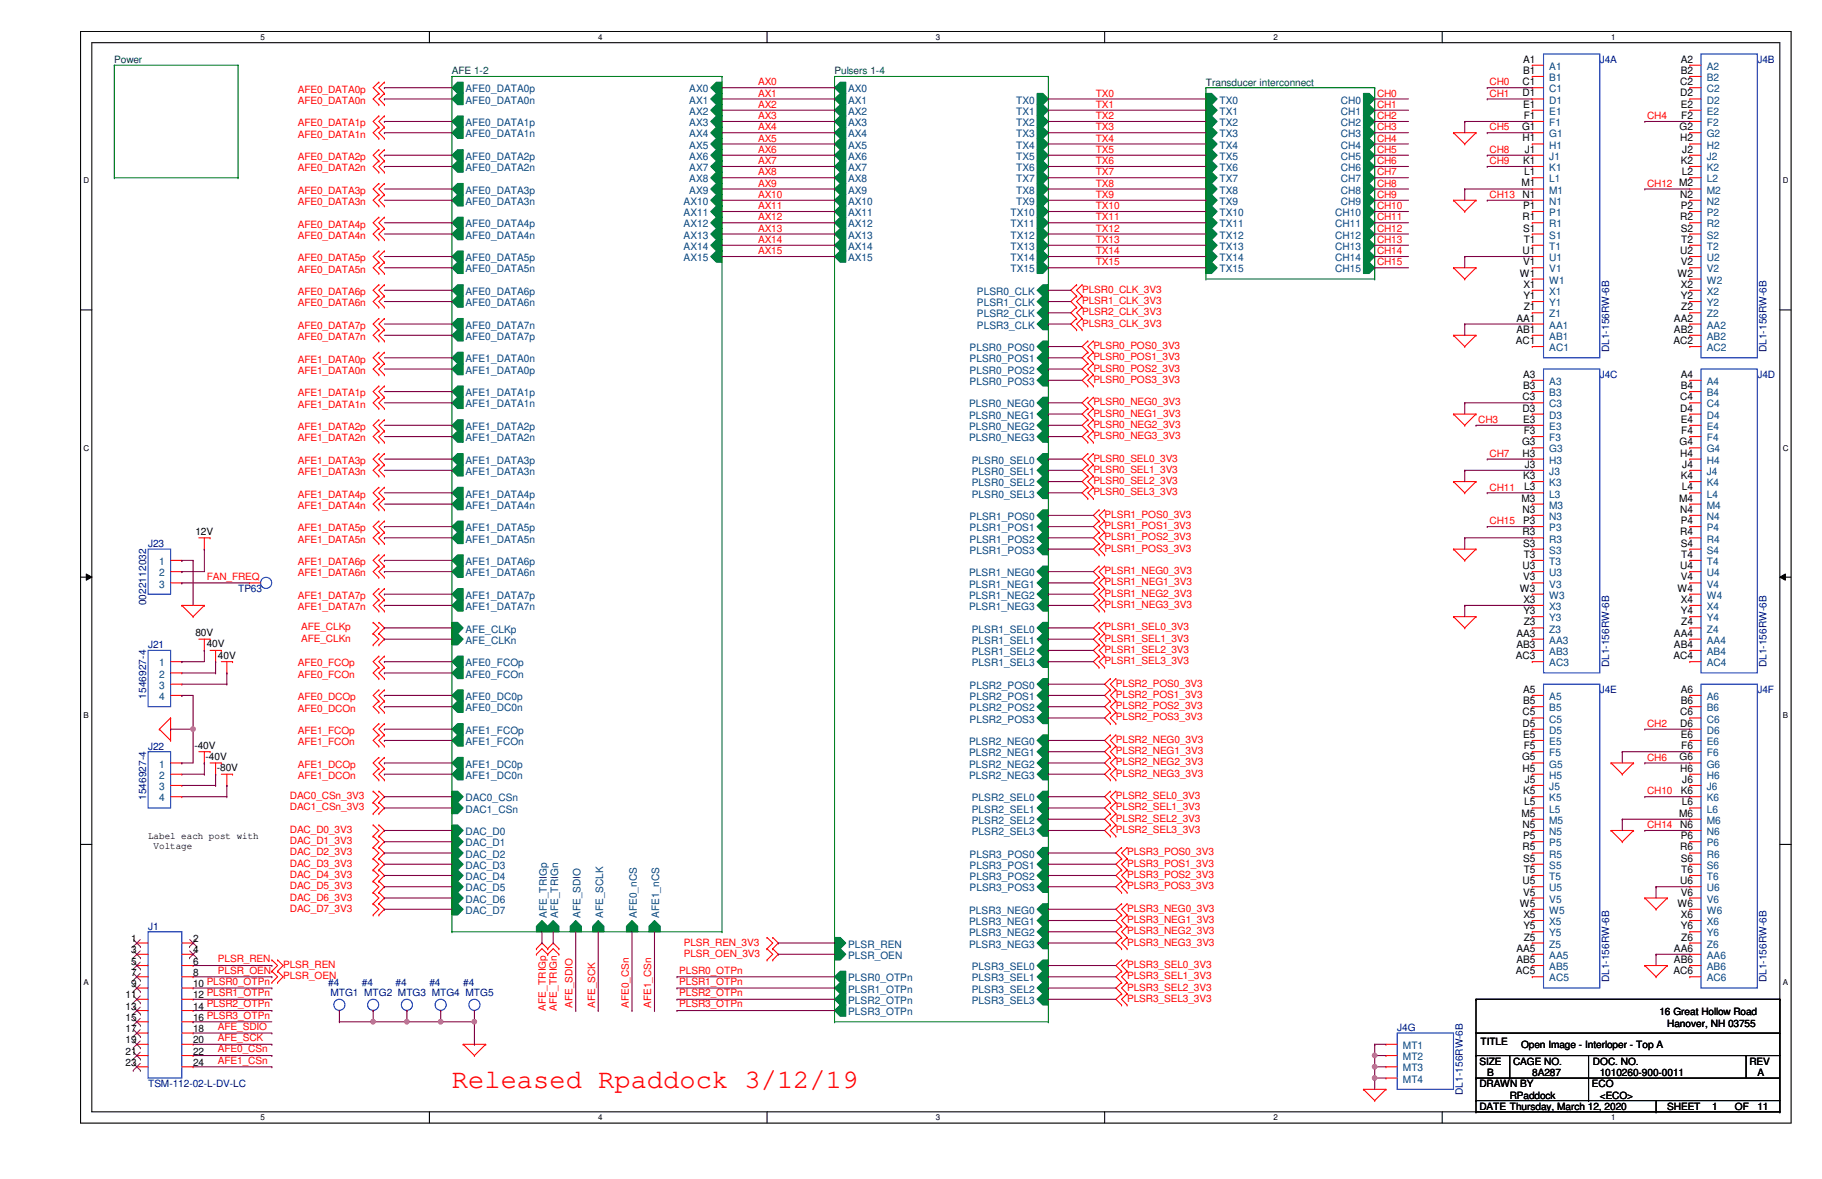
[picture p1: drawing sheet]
<svg xmlns="http://www.w3.org/2000/svg" width="432mm" height="279mm" viewBox="0 0 432 279" stroke-linecap="round" stroke-linejoin="round" font-family="sans-serif">
<defs><g id="words">
<text font-size="6.4" fill="#f00" x="107.1" y="257.9">Released Rpaddock 3/12/19</text>
<g font-size="2.4" fill="#004040">
<text x="27.1" y="15">Power</text>
<text x="107.1" y="17.7">AFE 1-2</text>
<text x="197.8" y="17.7">Pulsers 1-4</text>
<text x="285.8" y="20.3">Transducer interconnect</text>
</g>
<g font-size="2.4">
<text x="361" y="14.9">A1</text>
<text x="361" y="17.5">B1</text>
<text x="398.3" y="14.9">A2</text>
<text x="398.3" y="17.5">B2</text>
<text x="360.8" y="20.2">C1</text>
<text x="360.8" y="22.9">D1</text>
<text x="398.2" y="20.2">C2</text>
<text x="398.2" y="22.9">D2</text>
<text x="361" y="25.5">E1</text>
<text x="361.1" y="28.2">F1</text>
<text x="398.3" y="25.5">E2</text>
<text x="398.4" y="28.2">F2</text>
<text x="360.7" y="30.9">G1</text>
<text x="360.8" y="33.5">H1</text>
<text x="398.1" y="30.9">G2</text>
<text x="398.2" y="33.5">H2</text>
<text x="361" y="38.9">K1</text>
<text x="361.2" y="41.5">L1</text>
<text x="361.4" y="36.2">J1</text>
<text x="398.3" y="38.9">K2</text>
<text x="398.6" y="41.5">L2</text>
<text x="398.7" y="36.2">J2</text>
<text x="360.6" y="44.2">M1</text>
<text x="360.8" y="46.9">N1</text>
<text x="398.2" y="46.9">N2</text>
<text x="360.8" y="52.2">R1</text>
<text x="361" y="49.5">P1</text>
<text x="398.2" y="52.2">R2</text>
<text x="398.3" y="49.5">P2</text>
<text x="361" y="54.9">S1</text>
<text x="361.1" y="57.5">T1</text>
<text x="398.3" y="54.9">S2</text>
<text x="398.4" y="57.5">T2</text>
<text x="360.2" y="65.5">W1</text>
<text x="360.8" y="60.2">U1</text>
<text x="361" y="62.9">V1</text>
<text x="397.6" y="65.5">W2</text>
<text x="398.2" y="60.2">U2</text>
<text x="398.3" y="62.9">V2</text>
<text x="361" y="70.9">Y1</text>
<text x="361" y="68.2">X1</text>
<text x="398.4" y="70.9">Y2</text>
<text x="398.4" y="68.2">X2</text>
<text x="359.4" y="76.2">AA1</text>
<text x="361.1" y="73.5">Z1</text>
<text x="396.7" y="76.2">AA2</text>
<text x="398.4" y="73.5">Z2</text>
<text x="359.2" y="81.5">AC1</text>
<text x="359.4" y="78.9">AB1</text>
<text x="396.6" y="81.5">AC2</text>
<text x="396.7" y="78.9">AB2</text>
<text x="361" y="89.5">A3</text>
<text x="398.3" y="89.5">A4</text>
<text x="360.8" y="94.9">C3</text>
<text x="361" y="92.2">B3</text>
<text x="398.2" y="94.9">C4</text>
<text x="398.3" y="92.2">B4</text>
<text x="360.8" y="97.5">D3</text>
<text x="361" y="100.2">E3</text>
<text x="398.2" y="97.5">D4</text>
<text x="398.3" y="100.2">E4</text>
<text x="360.7" y="105.5">G3</text>
<text x="361.1" y="102.9">F3</text>
<text x="398.1" y="105.5">G4</text>
<text x="398.4" y="102.9">F4</text>
<text x="360.8" y="108.2">H3</text>
<text x="361" y="113.5">K3</text>
<text x="361.4" y="110.9">J3</text>
<text x="398.2" y="108.2">H4</text>
<text x="398.3" y="113.5">K4</text>
<text x="398.7" y="110.9">J4</text>
<text x="360.6" y="118.9">M3</text>
<text x="361.2" y="116.2">L3</text>
<text x="397.9" y="118.9">M4</text>
<text x="398.6" y="116.2">L4</text>
<text x="360.8" y="121.5">N3</text>
<text x="361" y="124.2">P3</text>
<text x="398.2" y="121.5">N4</text>
<text x="398.3" y="124.2">P4</text>
<text x="46.3" y="126.7">12V</text>
<text x="360.8" y="126.9">R3</text>
<text x="361" y="129.5">S3</text>
<text x="398.2" y="126.9">R4</text>
<text x="398.3" y="129.5">S4</text>
<text x="360.8" y="134.9">U3</text>
<text x="361" y="137.5">V3</text>
<text x="361.1" y="132.2">T3</text>
<text x="398.2" y="134.9">U4</text>
<text x="398.3" y="137.5">V4</text>
<text x="398.4" y="132.2">T4</text>
<text x="360.2" y="140.2">W3</text>
<text x="361" y="142.9">X3</text>
<text x="397.6" y="140.2">W4</text>
<text x="398.4" y="142.9">X4</text>
<text x="361" y="145.5">Y3</text>
<text x="361.1" y="148.2">Z3</text>
<text x="398.4" y="145.5">Y4</text>
<text x="398.4" y="148.2">Z4</text>
<text x="46.3" y="150.7">80V</text>
<text x="49" y="153.4">40V</text>
<text x="359.4" y="150.9">AA3</text>
<text x="359.4" y="153.5">AB3</text>
<text x="396.7" y="150.9">AA4</text>
<text x="396.7" y="153.5">AB4</text>
<text x="51.6" y="156.1">40V</text>
<text x="359.2" y="156.2">AC3</text>
<text x="396.6" y="156.2">AC4</text>
<text x="361" y="164.2">A5</text>
<text x="361" y="166.9">B5</text>
<text x="398.3" y="164.2">A6</text>
<text x="398.3" y="166.9">B6</text>
<text x="360.8" y="169.5">C5</text>
<text x="360.8" y="172.2">D5</text>
<text x="398.2" y="169.5">C6</text>
<text x="398.2" y="172.2">D6</text>
<text x="46.1" y="177.4">-40V</text>
<text x="361" y="174.9">E5</text>
<text x="361.1" y="177.5">F5</text>
<text x="398.3" y="174.9">E6</text>
<text x="398.4" y="177.5">F6</text>
<text x="48.7" y="180.1">-40V</text>
<text x="51.4" y="182.8">-80V</text>
<text x="360.7" y="180.2">G5</text>
<text x="360.8" y="182.9">H5</text>
<text x="361.4" y="185.5">J5</text>
<text x="398.1" y="180.2">G6</text>
<text x="398.2" y="182.9">H6</text>
<text x="398.7" y="185.5">J6</text>
<text x="361" y="188.2">K5</text>
<text x="361.2" y="190.9">L5</text>
<text x="398.3" y="188.2">K6</text>
<text x="398.6" y="190.9">L6</text>
<text x="360.6" y="193.5">M5</text>
<text x="360.8" y="196.2">N5</text>
<text x="397.9" y="193.5">M6</text>
<text x="398.2" y="196.2">N6</text>
<text x="35.1" y="198.7">Label each post with</text>
<text x="36.4" y="201.1">Voltage</text>
<text x="360.8" y="201.5">R5</text>
<text x="361" y="198.9">P5</text>
<text x="398.2" y="201.5">R6</text>
<text x="398.3" y="198.9">P6</text>
<text x="360.8" y="209.5">U5</text>
<text x="361" y="204.2">S5</text>
<text x="361.1" y="206.9">T5</text>
<text x="398.2" y="209.5">U6</text>
<text x="398.3" y="204.2">S6</text>
<text x="398.4" y="206.9">T6</text>
<text x="360.2" y="214.9">W5</text>
<text x="361" y="212.2">V5</text>
<text x="397.6" y="214.9">W6</text>
<text x="398.3" y="212.2">V6</text>
<text x="361" y="220.2">Y5</text>
<text x="361" y="217.6">X5</text>
<text x="398.4" y="220.2">Y6</text>
<text x="398.4" y="217.6">X6</text>
<text x="31.1" y="223.3">1</text>
<text x="31.1" y="225.9">3</text>
<text x="45.8" y="223.3">2</text>
<text x="45.8" y="225.9">4</text>
<text x="359.4" y="225.6">AA5</text>
<text x="361.1" y="222.9">Z5</text>
<text x="396.7" y="225.6">AA6</text>
<text x="398.4" y="222.9">Z6</text>
<text x="31.1" y="228.6">5</text>
<text x="31.1" y="231.3">7</text>
<text x="31.1" y="233.9">9</text>
<text x="45.8" y="228.6">6</text>
<text x="45.8" y="231.3">8</text>
<text x="45.8" y="233.9">10 PLSR0_OTPn</text>
<text x="359.2" y="230.9">AC5</text>
<text x="359.4" y="228.2">AB5</text>
<text x="396.6" y="230.9">AC6</text>
<text x="396.7" y="228.2">AB6</text>
<text x="29.8" y="236.6">11</text>
<text x="29.8" y="239.3">13</text>
<text x="45.8" y="236.6">12 PLSR1_OTPn</text>
<text x="45.8" y="239.3">14 PLSR2_OTPn</text>
<text x="29.8" y="241.9">15</text>
<text x="29.8" y="244.6">17</text>
<text x="45.8" y="241.9">16 PLSR3_OTPn</text>
<text x="45.8" y="244.6">18</text>
<text x="393.3" y="240.6">16 Great Hollow Road</text>
<text x="395.1" y="243.3">Hanover, NH 03755</text>
<text x="29.8" y="247.3">19</text>
<text x="29.8" y="249.9">21</text>
<text x="45.8" y="247.3">20</text>
<text x="45.8" y="249.9">22</text>
<text x="350.9" y="247.6">TITLE</text>
<text x="360.5" y="248.4">Open Image - Interloper - Top A</text>
<text x="29.8" y="252.6">23</text>
<text x="45.8" y="252.6">24</text>
<text x="350.6" y="252.3">SIZE</text>
<text x="350.6" y="257.7">DRAWN BY</text>
<text x="352.5" y="255">B</text>
<text x="358.6" y="252.3">CAGE NO.</text>
<text x="363.1" y="255">8A287</text>
<text x="377.3" y="257.7">ECO</text>
<text x="377.5" y="252.3">DOC. NO.</text>
<text x="379.1" y="255">1010260-900-0011</text>
<text x="414.6" y="252.3">REV</text>
<text x="416.5" y="255">A</text>
<text x="350.6" y="263">DATE Thursday, March 12, 2020</text>
<text x="357.8" y="260.3">RPaddock</text>
<text x="379.1" y="260.3">&lt;ECO&gt;</text>
<text x="395.1" y="263">SHEET</text>
<text x="405.8" y="263">1</text>
<text x="411.1" y="263">OF</text>
<text x="416.5" y="263">11</text>
</g>
<g font-size="2.4" fill="#004080">
<text x="367.2" y="16.6">A1</text>
<text x="404.5" y="16.6">A2</text>
<text x="110.3" y="21.9">AFE0_DATA0p</text>
<text x="163.4" y="21.9">AX0</text>
<text x="201" y="21.9">AX0</text>
<text x="367.2" y="19.2">B1</text>
<text x="367.2" y="21.9">C1</text>
<text x="404.5" y="19.2">B2</text>
<text x="404.5" y="21.9">C2</text>
<text x="110.3" y="24.6">AFE0_DATA0n</text>
<text x="110.3" y="29.9">AFE0_DATA1p</text>
<text x="163.4" y="24.6">AX1</text>
<text x="163.4" y="27.2">AX2</text>
<text x="163.4" y="29.9">AX3</text>
<text x="201" y="24.6">AX1</text>
<text x="201" y="27.2">AX2</text>
<text x="201" y="29.9">AX3</text>
<text x="240.8" y="24.6">TX0</text>
<text x="240.8" y="27.2">TX1</text>
<text x="240.8" y="29.9">TX2</text>
<text x="289" y="24.6">TX0</text>
<text x="289" y="27.2">TX1</text>
<text x="289" y="29.9">TX2</text>
<text x="317.8" y="24.6">CH0</text>
<text x="317.8" y="27.2">CH1</text>
<text x="317.8" y="29.9">CH2</text>
<text x="367.2" y="24.6">D1</text>
<text x="367.2" y="27.2">E1</text>
<text x="367.2" y="29.9">F1</text>
<text x="404.5" y="24.6">D2</text>
<text x="404.5" y="27.2">E2</text>
<text x="404.5" y="29.9">F2</text>
<text x="110.3" y="32.6">AFE0_DATA1n</text>
<text x="163.4" y="32.6">AX4</text>
<text x="163.4" y="35.2">AX5</text>
<text x="201" y="32.6">AX4</text>
<text x="201" y="35.2">AX5</text>
<text x="240.8" y="32.6">TX3</text>
<text x="240.8" y="35.2">TX4</text>
<text x="289" y="35.2">TX4</text>
<text x="289" y="32.6">TX3</text>
<text x="317.8" y="35.2">CH4</text>
<text x="317.8" y="32.6">CH3</text>
<text x="367.2" y="32.6">G1</text>
<text x="367.2" y="35.2">H1</text>
<text x="404.5" y="32.6">G2</text>
<text x="404.5" y="35.2">H2</text>
<text x="110.3" y="37.9">AFE0_DATA2p</text>
<text x="110.3" y="40.6">AFE0_DATA2n</text>
<text x="163.4" y="37.9">AX6</text>
<text x="163.4" y="40.6">AX7</text>
<text x="201" y="37.9">AX6</text>
<text x="201" y="40.6">AX7</text>
<text x="240.8" y="37.9">TX5</text>
<text x="240.8" y="40.6">TX6</text>
<text x="289" y="37.9">TX5</text>
<text x="289" y="40.6">TX6</text>
<text x="317.8" y="37.9">CH5</text>
<text x="317.8" y="40.6">CH6</text>
<text x="367.2" y="37.9">J1</text>
<text x="367.2" y="40.6">K1</text>
<text x="404.5" y="37.9">J2</text>
<text x="404.5" y="40.6">K2</text>
<text x="110.3" y="45.9">AFE0_DATA3p</text>
<text x="163.4" y="43.2">AX8</text>
<text x="163.4" y="45.9">AX9</text>
<text x="201" y="43.2">AX8</text>
<text x="201" y="45.9">AX9</text>
<text x="240.8" y="43.2">TX7</text>
<text x="240.8" y="45.9">TX8</text>
<text x="289" y="45.9">TX8</text>
<text x="289" y="43.2">TX7</text>
<text x="317.8" y="45.9">CH8</text>
<text x="317.8" y="43.2">CH7</text>
<text x="367.2" y="43.2">L1</text>
<text x="367.2" y="45.9">M1</text>
<text x="404.5" y="43.2">L2</text>
<text x="404.5" y="45.9">M2</text>
<text x="110.3" y="48.6">AFE0_DATA3n</text>
<text x="110.3" y="53.9">AFE0_DATA4p</text>
<text x="162" y="53.9">AX12</text>
<text x="162" y="48.6">AX10</text>
<text x="162" y="51.2">AX11</text>
<text x="201" y="48.6">AX10</text>
<text x="201" y="51.2">AX11</text>
<text x="201" y="53.9">AX12</text>
<text x="239.5" y="51.2">TX10</text>
<text x="239.5" y="53.9">TX11</text>
<text x="240.8" y="48.6">TX9</text>
<text x="289" y="48.6">TX9</text>
<text x="289" y="51.2">TX10</text>
<text x="289" y="53.9">TX11</text>
<text x="316.4" y="53.9">CH11</text>
<text x="316.4" y="51.2">CH10</text>
<text x="317.8" y="48.6">CH9</text>
<text x="367.2" y="48.6">N1</text>
<text x="367.2" y="51.2">P1</text>
<text x="367.2" y="53.9">R1</text>
<text x="404.5" y="48.6">N2</text>
<text x="404.5" y="51.2">P2</text>
<text x="404.5" y="53.9">R2</text>
<text x="110.3" y="56.6">AFE0_DATA4n</text>
<text x="162" y="56.6">AX13</text>
<text x="162" y="59.2">AX14</text>
<text x="201" y="56.6">AX13</text>
<text x="201" y="59.2">AX14</text>
<text x="239.5" y="56.6">TX12</text>
<text x="239.5" y="59.2">TX13</text>
<text x="289" y="56.6">TX12</text>
<text x="289" y="59.2">TX13</text>
<text x="316.4" y="59.2">CH13</text>
<text x="316.4" y="56.6">CH12</text>
<text x="367.2" y="59.2">T1</text>
<text x="367.2" y="56.6">S1</text>
<text x="404.5" y="59.2">T2</text>
<text x="404.5" y="56.6">S2</text>
<text x="110.3" y="61.9">AFE0_DATA5p</text>
<text x="110.3" y="64.6">AFE0_DATA5n</text>
<text x="162" y="61.9">AX15</text>
<text x="201" y="61.9">AX15</text>
<text x="239.5" y="61.9">TX14</text>
<text x="239.5" y="64.6">TX15</text>
<text x="289" y="61.9">TX14</text>
<text x="289" y="64.6">TX15</text>
<text x="316.4" y="61.9">CH14</text>
<text x="316.4" y="64.6">CH15</text>
<text x="367.2" y="61.9">U1</text>
<text x="367.2" y="64.6">V1</text>
<text x="404.5" y="61.9">U2</text>
<text x="404.5" y="64.6">V2</text>
<text x="110.3" y="69.9">AFE0_DATA6p</text>
<text x="231.5" y="69.9">PLSR0_CLK</text>
<text x="367.2" y="67.2">W1</text>
<text x="367.2" y="69.9">X1</text>
<text x="404.5" y="67.2">W2</text>
<text x="404.5" y="69.9">X2</text>
<text x="110.3" y="72.6">AFE0_DATA6n</text>
<text x="110.3" y="77.9">AFE0_DATA7n</text>
<text x="231.5" y="72.6">PLSR1_CLK</text>
<text x="231.5" y="75.2">PLSR2_CLK</text>
<text x="231.5" y="77.9">PLSR3_CLK</text>
<text x="367.2" y="72.6">Y1</text>
<text x="367.2" y="77.9">AA1</text>
<text x="367.2" y="75.2">Z1</text>
<text x="404.5" y="72.6">Y2</text>
<text x="404.5" y="77.9">AA2</text>
<text x="404.5" y="75.2">Z2</text>
<text x="110.3" y="80.6">AFE0_DATA7p</text>
<text x="229.8" y="83.2">PLSR0_POS0</text>
<text x="367.2" y="80.6">AB1</text>
<text x="367.2" y="83.2">AC1</text>
<text x="404.5" y="80.6">AB2</text>
<text x="404.5" y="83.2">AC2</text>
<text x="110.3" y="88.6">AFE1_DATA0p</text>
<text x="110.3" y="85.9">AFE1_DATA0n</text>
<text x="229.8" y="85.9">PLSR0_POS1</text>
<text x="229.8" y="88.6">PLSR0_POS2</text>
<text x="110.3" y="93.9">AFE1_DATA1p</text>
<text x="229.8" y="91.2">PLSR0_POS3</text>
<text x="367.2" y="91.2">A3</text>
<text x="367.2" y="93.9">B3</text>
<text x="404.5" y="91.2">A4</text>
<text x="404.5" y="93.9">B4</text>
<text x="110.3" y="96.6">AFE1_DATA1n</text>
<text x="110.3" y="101.9">AFE1_DATA2p</text>
<text x="229.7" y="96.6">PLSR0_NEG0</text>
<text x="229.7" y="99.2">PLSR0_NEG1</text>
<text x="229.7" y="101.9">PLSR0_NEG2</text>
<text x="367.2" y="96.6">C3</text>
<text x="367.2" y="99.2">D3</text>
<text x="367.2" y="101.9">E3</text>
<text x="404.5" y="96.6">C4</text>
<text x="404.5" y="99.2">D4</text>
<text x="404.5" y="101.9">E4</text>
<text x="110.3" y="104.6">AFE1_DATA2n</text>
<text x="229.7" y="104.6">PLSR0_NEG3</text>
<text x="367.2" y="104.6">F3</text>
<text x="367.2" y="107.2">G3</text>
<text x="404.5" y="104.6">F4</text>
<text x="404.5" y="107.2">G4</text>
<text x="110.3" y="109.9">AFE1_DATA3p</text>
<text x="110.3" y="112.6">AFE1_DATA3n</text>
<text x="230.3" y="109.9">PLSR0_SEL0</text>
<text x="230.3" y="112.6">PLSR0_SEL1</text>
<text x="367.2" y="109.9">H3</text>
<text x="367.2" y="112.6">J3</text>
<text x="404.5" y="109.9">H4</text>
<text x="404.5" y="112.6">J4</text>
<text x="110.3" y="117.9">AFE1_DATA4p</text>
<text x="230.3" y="115.2">PLSR0_SEL2</text>
<text x="230.3" y="117.9">PLSR0_SEL3</text>
<text x="367.2" y="115.2">K3</text>
<text x="367.2" y="117.9">L3</text>
<text x="404.5" y="115.2">K4</text>
<text x="404.5" y="117.9">L4</text>
<text x="110.3" y="120.6">AFE1_DATA4n</text>
<text x="110.3" y="125.9">AFE1_DATA5p</text>
<text x="229.8" y="123.2">PLSR1_POS0</text>
<text x="229.8" y="125.9">PLSR1_POS1</text>
<text x="367.2" y="120.6">M3</text>
<text x="367.2" y="123.2">N3</text>
<text x="367.2" y="125.9">P3</text>
<text x="404.5" y="120.6">M4</text>
<text x="404.5" y="123.2">N4</text>
<text x="404.5" y="125.9">P4</text>
<text x="110.3" y="128.6">AFE1_DATA5n</text>
<text x="229.8" y="128.6">PLSR1_POS2</text>
<text x="229.8" y="131.2">PLSR1_POS3</text>
<text x="367.2" y="128.6">R3</text>
<text x="367.2" y="131.2">S3</text>
<text x="404.5" y="128.6">R4</text>
<text x="404.5" y="131.2">S4</text>
<text x="37.7" y="133.9">1</text>
<text x="37.7" y="136.6">2</text>
<text x="110.3" y="133.9">AFE1_DATA6p</text>
<text x="110.3" y="136.6">AFE1_DATA6n</text>
<text x="229.7" y="136.6">PLSR1_NEG0</text>
<text x="367.2" y="133.9">T3</text>
<text x="367.2" y="136.6">U3</text>
<text x="404.5" y="133.9">T4</text>
<text x="404.5" y="136.6">U4</text>
<text x="37.7" y="139.2">3</text>
<text x="110.3" y="141.9">AFE1_DATA7p</text>
<text x="229.7" y="141.9">PLSR1_NEG2</text>
<text x="229.7" y="139.2">PLSR1_NEG1</text>
<text x="367.2" y="139.2">V3</text>
<text x="367.2" y="141.9">W3</text>
<text x="404.5" y="139.2">V4</text>
<text x="404.5" y="141.9">W4</text>
<text x="110.3" y="149.9">AFE_CLKp</text>
<text x="110.3" y="144.6">AFE1_DATA7n</text>
<text x="229.7" y="144.6">PLSR1_NEG3</text>
<text x="230.3" y="149.9">PLSR1_SEL0</text>
<text x="367.2" y="147.2">Y3</text>
<text x="367.2" y="144.6">X3</text>
<text x="367.2" y="149.9">Z3</text>
<text x="404.5" y="147.2">Y4</text>
<text x="404.5" y="144.6">X4</text>
<text x="404.5" y="149.9">Z4</text>
<text x="110.3" y="152.6">AFE_CLKn</text>
<text x="230.3" y="152.6">PLSR1_SEL1</text>
<text x="230.3" y="155.2">PLSR1_SEL2</text>
<text x="367.2" y="152.6">AA3</text>
<text x="367.2" y="155.2">AB3</text>
<text x="404.5" y="152.6">AA4</text>
<text x="404.5" y="155.2">AB4</text>
<text x="37.7" y="157.9">1</text>
<text x="37.7" y="160.6">2</text>
<text x="110.3" y="157.9">AFE0_FCOp</text>
<text x="110.3" y="160.6">AFE0_FCOn</text>
<text x="230.3" y="157.9">PLSR1_SEL3</text>
<text x="367.2" y="157.9">AC3</text>
<text x="404.5" y="157.9">AC4</text>
<text x="37.7" y="163.2">3</text>
<text x="37.7" y="165.9">4</text>
<text x="110.3" y="165.9">AFE0_DC0p</text>
<text x="229.8" y="163.2">PLSR2_POS0</text>
<text x="229.8" y="165.9">PLSR2_POS1</text>
<text x="367.2" y="165.9">A5</text>
<text x="404.5" y="165.9">A6</text>
<text x="110.3" y="173.9">AFE1_FCOp</text>
<text x="110.3" y="168.6">AFE0_DC0n</text>
<text x="229.8" y="168.6">PLSR2_POS2</text>
<text x="229.8" y="171.2">PLSR2_POS3</text>
<text x="367.2" y="168.6">B5</text>
<text x="367.2" y="171.2">C5</text>
<text x="367.2" y="173.9">D5</text>
<text x="404.5" y="168.6">B6</text>
<text x="404.5" y="171.2">C6</text>
<text x="404.5" y="173.9">D6</text>
<text x="110.3" y="176.6">AFE1_FCOn</text>
<text x="229.7" y="176.6">PLSR2_NEG0</text>
<text x="229.7" y="179.2">PLSR2_NEG1</text>
<text x="367.2" y="176.6">E5</text>
<text x="367.2" y="179.2">F5</text>
<text x="404.5" y="176.6">E6</text>
<text x="404.5" y="179.2">F6</text>
<text x="37.7" y="181.9">1</text>
<text x="37.7" y="184.6">2</text>
<text x="110.3" y="181.9">AFE1_DC0p</text>
<text x="110.3" y="184.6">AFE1_DC0n</text>
<text x="229.7" y="181.9">PLSR2_NEG2</text>
<text x="229.7" y="184.6">PLSR2_NEG3</text>
<text x="367.2" y="181.9">G5</text>
<text x="367.2" y="184.6">H5</text>
<text x="404.5" y="181.9">G6</text>
<text x="404.5" y="184.6">H6</text>
<text x="37.7" y="187.2">3</text>
<text x="37.7" y="189.9">4</text>
<text x="110.3" y="189.9">DAC0_CSn</text>
<text x="230.3" y="189.9">PLSR2_SEL0</text>
<text x="367.2" y="187.2">J5</text>
<text x="367.2" y="189.9">K5</text>
<text x="404.5" y="187.2">J6</text>
<text x="404.5" y="189.9">K6</text>
<text x="110.3" y="197.9">DAC_D0</text>
<text x="110.3" y="192.6">DAC1_CSn</text>
<text x="230.3" y="192.6">PLSR2_SEL1</text>
<text x="230.3" y="195.2">PLSR2_SEL2</text>
<text x="230.3" y="197.9">PLSR2_SEL3</text>
<text x="367.2" y="192.6">L5</text>
<text x="367.2" y="195.2">M5</text>
<text x="367.2" y="197.9">N5</text>
<text x="404.5" y="192.6">L6</text>
<text x="404.5" y="195.2">M6</text>
<text x="404.5" y="197.9">N6</text>
<text x="110.3" y="203.2">DAC_D2</text>
<text x="110.3" y="200.6">DAC_D1</text>
<text x="229.8" y="203.2">PLSR3_POS0</text>
<text x="367.2" y="200.6">P5</text>
<text x="367.2" y="203.2">R5</text>
<text x="404.5" y="200.6">P6</text>
<text x="404.5" y="203.2">R6</text>
<text x="110.3" y="208.6">DAC_D4</text>
<text x="110.3" y="205.9">DAC_D3</text>
<text x="229.8" y="205.9">PLSR3_POS1</text>
<text x="229.8" y="208.6">PLSR3_POS2</text>
<text x="367.2" y="208.6">T5</text>
<text x="367.2" y="205.9">S5</text>
<text x="404.5" y="208.6">T6</text>
<text x="404.5" y="205.9">S6</text>
<text x="110.3" y="213.9">DAC_D6</text>
<text x="110.3" y="211.2">DAC_D5</text>
<text x="229.8" y="211.2">PLSR3_POS3</text>
<text x="367.2" y="211.2">U5</text>
<text x="367.2" y="213.9">V5</text>
<text x="404.5" y="211.2">U6</text>
<text x="404.5" y="213.9">V6</text>
<text x="110.3" y="216.6">DAC_D7</text>
<text x="129.6" y="217.6" transform="rotate(-90 129.6 217.6)">AFE_TRIGp</text>
<text x="132.2" y="217.6" transform="rotate(-90 132.2 217.6)">AFE_TRIGn</text>
<text x="137.6" y="217.6" transform="rotate(-90 137.6 217.6)">AFE_SDIO</text>
<text x="142.9" y="217.6" transform="rotate(-90 142.9 217.6)">AFE_SCLK</text>
<text x="150.9" y="217.6" transform="rotate(-90 150.9 217.6)">AFE0_nCS</text>
<text x="156.3" y="217.6" transform="rotate(-90 156.3 217.6)">AFE1_nCS</text>
<text x="229.7" y="216.6">PLSR3_NEG0</text>
<text x="229.7" y="219.2">PLSR3_NEG1</text>
<text x="229.7" y="221.9">PLSR3_NEG2</text>
<text x="367.2" y="216.6">W5</text>
<text x="367.2" y="221.9">Y5</text>
<text x="367.2" y="219.2">X5</text>
<text x="404.5" y="216.6">W6</text>
<text x="404.5" y="221.9">Y6</text>
<text x="404.5" y="219.2">X6</text>
<text x="201" y="227.2">PLSR_OEN</text>
<text x="201" y="224.6">PLSR_REN</text>
<text x="229.7" y="224.6">PLSR3_NEG3</text>
<text x="367.2" y="227.2">AA5</text>
<text x="367.2" y="224.6">Z5</text>
<text x="404.5" y="227.2">AA6</text>
<text x="404.5" y="224.6">Z6</text>
<text x="201" y="232.6">PLSR0_OTPn</text>
<text x="230.3" y="229.9">PLSR3_SEL0</text>
<text x="230.3" y="232.6">PLSR3_SEL1</text>
<text x="367.2" y="229.9">AB5</text>
<text x="367.2" y="232.6">AC5</text>
<text x="404.5" y="229.9">AB6</text>
<text x="404.5" y="232.6">AC6</text>
<text x="201" y="237.9">PLSR2_OTPn</text>
<text x="201" y="235.2">PLSR1_OTPn</text>
<text x="230.3" y="235.2">PLSR3_SEL2</text>
<text x="230.3" y="237.9">PLSR3_SEL3</text>
<text x="201" y="240.6">PLSR3_OTPn</text>
<text x="332.5" y="248.6">MT1</text>
<text x="332.5" y="251.2">MT2</text>
<text x="332.5" y="253.9">MT3</text>
<text x="332.5" y="256.6">MT4</text>
</g>
<g font-size="2.4" fill="#000080">
<text x="379.1" y="15">J4A</text>
<text x="416.5" y="15">J4B</text>
<text x="381.3" y="83.5" transform="rotate(-90 381.3 83.5)">DL1-156RW-6B</text>
<text x="418.7" y="83.5" transform="rotate(-90 418.7 83.5)">DL1-156RW-6B</text>
<text x="379.1" y="89.7">J4C</text>
<text x="416.5" y="89.7">J4D</text>
<text x="35.1" y="129.7">J23</text>
<text x="34.6" y="143.5" transform="rotate(-90 34.6 143.5)">0022112032</text>
<text x="56.4" y="140.3">TP63</text>
<text x="35.1" y="153.7">J21</text>
<text x="381.3" y="158.2" transform="rotate(-90 381.3 158.2)">DL1-156RW-6B</text>
<text x="418.7" y="158.2" transform="rotate(-90 418.7 158.2)">DL1-156RW-6B</text>
<text x="34.6" y="165.6" transform="rotate(-90 34.6 165.6)">1546927-4</text>
<text x="379.1" y="164.3">J4E</text>
<text x="416.5" y="164.3">J4F</text>
<text x="35.1" y="177.7">J22</text>
<text x="34.6" y="189.6" transform="rotate(-90 34.6 189.6)">1546927-4</text>
<text x="35.1" y="220.3">J1</text>
<text x="77.8" y="233.7">#4</text>
<text x="85.8" y="233.7">#4</text>
<text x="93.8" y="233.7">#4</text>
<text x="101.8" y="233.7">#4</text>
<text x="109.8" y="233.7">#4</text>
<text x="381.3" y="232.8" transform="rotate(-90 381.3 232.8)">DL1-156RW-6B</text>
<text x="418.7" y="232.8" transform="rotate(-90 418.7 232.8)">DL1-156RW-6B</text>
<text x="78.3" y="236.1">MTG1 MTG2 MTG3 MTG4 MTG5</text>
<text x="331.1" y="244.3">J4G</text>
<text x="35.1" y="257.7">TSM-112-02-L-DV-LC</text>
<text x="346.7" y="259.5" transform="rotate(-90 346.7 259.5)">DL1-156RW-6B</text>
</g>
<g font-size="2.4" fill="#f00">
<text x="70.6" y="21.9">AFE0_DATA0p</text>
<text x="179.7" y="20.2">AX0</text>
<text x="179.7" y="22.9">AX1</text>
<text x="259.7" y="22.9">TX0</text>
<text x="326.3" y="22.9">CH0</text>
<text x="353" y="20.2">CH0</text>
<text x="353" y="22.9">CH1</text>
<text x="70.6" y="24.6">AFE0_DATA0n</text>
<text x="70.6" y="29.9">AFE0_DATA1p</text>
<text x="179.7" y="25.6">AX2</text>
<text x="179.7" y="28.2">AX3</text>
<text x="259.7" y="25.6">TX1</text>
<text x="259.7" y="28.2">TX2</text>
<text x="326.3" y="25.6">CH1</text>
<text x="326.3" y="28.2">CH2</text>
<text x="390.4" y="28.2">CH4</text>
<text x="70.6" y="32.6">AFE0_DATA1n</text>
<text x="179.7" y="30.9">AX4</text>
<text x="179.7" y="33.6">AX5</text>
<text x="259.7" y="30.9">TX3</text>
<text x="259.7" y="33.6">TX4</text>
<text x="326.3" y="30.9">CH3</text>
<text x="326.3" y="33.6">CH4</text>
<text x="353" y="30.9">CH5</text>
<text x="70.6" y="37.9">AFE0_DATA2p</text>
<text x="70.6" y="40.6">AFE0_DATA2n</text>
<text x="179.7" y="36.2">AX6</text>
<text x="179.7" y="38.9">AX7</text>
<text x="179.7" y="41.6">AX8</text>
<text x="259.7" y="36.2">TX5</text>
<text x="259.7" y="38.9">TX6</text>
<text x="259.7" y="41.6">TX7</text>
<text x="326.3" y="36.2">CH5</text>
<text x="326.3" y="38.9">CH6</text>
<text x="326.3" y="41.6">CH7</text>
<text x="353" y="38.9">CH9</text>
<text x="353" y="36.2">CH8</text>
<text x="70.6" y="45.9">AFE0_DATA3p</text>
<text x="179.7" y="44.2">AX9</text>
<text x="179.7" y="46.9">AX10</text>
<text x="259.7" y="44.2">TX8</text>
<text x="259.7" y="46.9">TX9</text>
<text x="326.3" y="44.2">CH8</text>
<text x="326.3" y="46.9">CH9</text>
<text x="353" y="46.9">CH13</text>
<text x="390.4" y="44.2">CH12 M2</text>
<text x="70.6" y="48.6">AFE0_DATA3n</text>
<text x="70.6" y="53.9">AFE0_DATA4p</text>
<text x="179.7" y="49.6">AX11</text>
<text x="179.7" y="52.2">AX12</text>
<text x="259.7" y="49.6">TX10</text>
<text x="259.7" y="52.2">TX11</text>
<text x="326.3" y="49.6">CH10</text>
<text x="326.3" y="52.2">CH11</text>
<text x="70.6" y="56.6">AFE0_DATA4n</text>
<text x="179.7" y="54.9">AX13</text>
<text x="179.7" y="57.6">AX14</text>
<text x="259.7" y="54.9">TX12</text>
<text x="259.7" y="57.6">TX13</text>
<text x="326.3" y="54.9">CH12</text>
<text x="326.3" y="57.6">CH13</text>
<text x="70.6" y="61.9">AFE0_DATA5p</text>
<text x="70.6" y="64.6">AFE0_DATA5n</text>
<text x="179.7" y="60.2">AX15</text>
<text x="259.7" y="60.2">TX14</text>
<text x="259.7" y="62.9">TX15</text>
<text x="326.3" y="60.2">CH14</text>
<text x="326.3" y="62.9">CH15</text>
<text x="70.6" y="69.9">AFE0_DATA6p</text>
<text x="256.5" y="69.4">PLSR0_CLK_3V3</text>
<text x="70.6" y="72.6">AFE0_DATA6n</text>
<text x="70.6" y="77.9">AFE0_DATA7p</text>
<text x="256.5" y="72.1">PLSR1_CLK_3V3</text>
<text x="256.5" y="74.7">PLSR2_CLK_3V3</text>
<text x="256.5" y="77.4">PLSR3_CLK_3V3</text>
<text x="70.6" y="80.6">AFE0_DATA7n</text>
<text x="259.1" y="82.7">PLSR0_POS0_3V3</text>
<text x="70.6" y="85.9">AFE1_DATA0p</text>
<text x="70.6" y="88.6">AFE1_DATA0n</text>
<text x="259.1" y="85.4">PLSR0_POS1_3V3</text>
<text x="259.1" y="88.1">PLSR0_POS2_3V3</text>
<text x="70.6" y="93.9">AFE1_DATA1p</text>
<text x="259.1" y="90.7">PLSR0_POS3_3V3</text>
<text x="70.6" y="96.6">AFE1_DATA1n</text>
<text x="70.6" y="101.9">AFE1_DATA2p</text>
<text x="259.1" y="96.1">PLSR0_NEG0_3V3</text>
<text x="259.1" y="98.7">PLSR0_NEG1_3V3</text>
<text x="259.1" y="101.4">PLSR0_NEG2_3V3</text>
<text x="350.4" y="100.2">CH3</text>
<text x="70.6" y="104.6">AFE1_DATA2n</text>
<text x="259.1" y="104.1">PLSR0_NEG3_3V3</text>
<text x="70.6" y="109.9">AFE1_DATA3p</text>
<text x="70.6" y="112.6">AFE1_DATA3n</text>
<text x="259.1" y="109.4">PLSR0_SEL0_3V3</text>
<text x="259.1" y="112.1">PLSR0_SEL1_3V3</text>
<text x="353" y="108.2">CH7</text>
<text x="70.6" y="117.9">AFE1_DATA4p</text>
<text x="259.1" y="114.7">PLSR0_SEL2_3V3</text>
<text x="259.1" y="117.4">PLSR0_SEL3_3V3</text>
<text x="353" y="116.2">CH11</text>
<text x="70.6" y="120.6">AFE1_DATA4n</text>
<text x="70.6" y="125.9">AFE1_DATA5p</text>
<text x="261.8" y="122.7">PLSR1_POS0_3V3</text>
<text x="261.8" y="125.4">PLSR1_POS1_3V3</text>
<text x="353" y="124.2">CH15</text>
<text x="70.6" y="128.6">AFE1_DATA5n</text>
<text x="261.8" y="128.1">PLSR1_POS2_3V3</text>
<text x="261.8" y="130.7">PLSR1_POS3_3V3</text>
<text x="49" y="137.4">FAN_FREQ</text>
<text x="70.6" y="133.9">AFE1_DATA6p</text>
<text x="70.6" y="136.6">AFE1_DATA6n</text>
<text x="261.8" y="136.1">PLSR1_NEG0_3V3</text>
<text x="70.6" y="141.9">AFE1_DATA7p</text>
<text x="261.8" y="138.7">PLSR1_NEG1_3V3</text>
<text x="261.8" y="141.4">PLSR1_NEG2_3V3</text>
<text x="70.6" y="144.6">AFE1_DATA7n</text>
<text x="71.4" y="149.4">AFE_CLKp</text>
<text x="261.8" y="144.1">PLSR1_NEG3_3V3</text>
<text x="261.8" y="149.4">PLSR1_SEL0_3V3</text>
<text x="71.4" y="152.1">AFE_CLKn</text>
<text x="261.8" y="152.1">PLSR1_SEL1_3V3</text>
<text x="261.8" y="154.7">PLSR1_SEL2_3V3</text>
<text x="70.6" y="157.9">AFE0_FCOp</text>
<text x="70.6" y="160.6">AFE0_FCOn</text>
<text x="261.8" y="157.4">PLSR1_SEL3_3V3</text>
<text x="70.6" y="165.9">AFE0_DCOp</text>
<text x="264.5" y="162.7">PLSR2_POS0_3V3</text>
<text x="264.5" y="165.4">PLSR2_POS1_3V3</text>
<text x="70.6" y="168.6">AFE0_DCOn</text>
<text x="70.6" y="173.9">AFE1_FCOp</text>
<text x="264.5" y="168.1">PLSR2_POS2_3V3</text>
<text x="264.5" y="170.7">PLSR2_POS3_3V3</text>
<text x="390.4" y="172.3">CH2</text>
<text x="70.6" y="176.6">AFE1_FCOn</text>
<text x="264.5" y="176.1">PLSR2_NEG0_3V3</text>
<text x="264.5" y="178.7">PLSR2_NEG1_3V3</text>
<text x="70.6" y="181.9">AFE1_DCOp</text>
<text x="70.6" y="184.6">AFE1_DCOn</text>
<text x="264.5" y="181.4">PLSR2_NEG2_3V3</text>
<text x="264.5" y="184.1">PLSR2_NEG3_3V3</text>
<text x="390.4" y="180.3">CH6</text>
<text x="68.7" y="189.4">DAC0_CSn_3V3</text>
<text x="264.5" y="189.4">PLSR2_SEL0_3V3</text>
<text x="390.4" y="188.3">CH10</text>
<text x="68.7" y="197.4">DAC_D0_3V3</text>
<text x="68.7" y="192.1">DAC1_CSn_3V3</text>
<text x="264.5" y="192.1">PLSR2_SEL1_3V3</text>
<text x="264.5" y="194.7">PLSR2_SEL2_3V3</text>
<text x="264.5" y="197.4">PLSR2_SEL3_3V3</text>
<text x="390.4" y="196.3">CH14</text>
<text x="68.7" y="200.1">DAC_D1_3V3</text>
<text x="68.7" y="202.7">DAC_D2_3V3</text>
<text x="267.1" y="202.7">PLSR3_POS0_3V3</text>
<text x="68.7" y="205.4">DAC_D3_3V3</text>
<text x="68.7" y="208.1">DAC_D4_3V3</text>
<text x="267.1" y="205.4">PLSR3_POS1_3V3</text>
<text x="267.1" y="208.1">PLSR3_POS2_3V3</text>
<text x="68.7" y="210.7">DAC_D5_3V3</text>
<text x="68.7" y="213.4">DAC_D6_3V3</text>
<text x="267.1" y="210.7">PLSR3_POS3_3V3</text>
<text x="68.7" y="216.1">DAC_D7_3V3</text>
<text x="267.1" y="216.1">PLSR3_NEG0_3V3</text>
<text x="267.1" y="218.7">PLSR3_NEG1_3V3</text>
<text x="267.1" y="221.4">PLSR3_NEG2_3V3</text>
<text x="162.1" y="224.1">PLSR_REN_3V3</text>
<text x="162.1" y="226.7">PLSR_OEN_3V3</text>
<text x="267.1" y="224.1">PLSR3_NEG3_3V3</text>
<text x="51.6" y="228">PLSR_REN</text>
<text x="51.6" y="230.7">PLSR_OEN</text>
<text x="67.1" y="229.4">PLSR_REN</text>
<text x="67.1" y="232.1">PLSR_OEN</text>
<text x="161" y="230.7">PLSR0_OTPn</text>
<text x="161" y="233.4">PLSR1_OTPn</text>
<text x="267.1" y="229.4">PLSR3_SEL0_3V3</text>
<text x="267.1" y="232.1">PLSR3_SEL1_3V3</text>
<text x="129.3" y="239.5" transform="rotate(-90 129.3 239.5)">AFE_TRIGp</text>
<text x="132" y="239.5" transform="rotate(-90 132 239.5)">AFE_TRIGn</text>
<text x="135.7" y="238.9" transform="rotate(-90 135.7 238.9)">AFE_SDIO</text>
<text x="141" y="238.9" transform="rotate(-90 141 238.9)">AFE_SCK</text>
<text x="149" y="238.9" transform="rotate(-90 149 238.9)">AFE0_CSn</text>
<text x="154.3" y="238.9" transform="rotate(-90 154.3 238.9)">AFE1_CSn</text>
<text x="161" y="236.1">PLSR2_OTPn</text>
<text x="161" y="238.7">PLSR3_OTPn</text>
<text x="267.1" y="234.7">PLSR3_SEL2_3V3</text>
<text x="267.1" y="237.4">PLSR3_SEL3_3V3</text>
<text x="51.6" y="244.1">AFE_SDIO</text>
<text x="51.6" y="246.7">AFE_SCK</text>
<text x="51.6" y="249.4">AFE0_CSn</text>
<text x="51.6" y="252.1">AFE1_CSn</text>
</g>
<g font-size="1.9">
<text x="61.8" y="9.4">5</text>
<text x="141.8" y="9.4">4</text>
<text x="221.8" y="9.4">3</text>
<text x="301.8" y="9.4">2</text>
<text x="381.8" y="9.4">1</text>
<text x="19.8" y="43.5">D</text>
<text x="422.5" y="43.5">D</text>
<text x="19.8" y="106.8">C</text>
<text x="422.5" y="106.8">C</text>
<text x="19.8" y="170.1">B</text>
<text x="422.5" y="170.1">B</text>
<text x="19.8" y="233.5">A</text>
<text x="422.5" y="233.5">A</text>
<text x="61.8" y="265.5">5</text>
<text x="141.8" y="265.5">4</text>
<text x="221.8" y="265.5">3</text>
<text x="301.8" y="265.5">2</text>
<text x="381.8" y="265.5">1</text>
</g>
</g></defs>
<path d="M19.1 7.5h405.4v258.6h-405.4zM21.8 10.1h400v253.4h-400z" fill="none" stroke="#000" stroke-width=".25"/>
<g fill="#fff">
<path d="M61.8 7.7h1v2.2h-1z"/>
<path d="M61.8 263.8h1v2.1h-1z"/>
</g>
<path d="M101.8 7.5v2.6M101.8 263.5v2.6" fill="none" stroke="#000" stroke-width=".25"/>
<g fill="#fff">
<path d="M141.8 7.7h1v2.2h-1z"/>
<path d="M141.8 263.8h1v2.1h-1z"/>
</g>
<path d="M181.8 7.5v2.6M181.8 263.5v2.6" fill="none" stroke="#000" stroke-width=".25"/>
<g fill="#fff">
<path d="M221.8 7.7h1v2.2h-1z"/>
<path d="M221.8 263.8h1v2.1h-1z"/>
</g>
<path d="M261.8 7.5v2.6M261.8 263.5v2.6" fill="none" stroke="#000" stroke-width=".25"/>
<g fill="#fff">
<path d="M301.8 7.7h1v2.2h-1z"/>
<path d="M301.8 263.8h1v2.1h-1z"/>
</g>
<path d="M341.8 7.5v2.6M341.8 263.5v2.6" fill="none" stroke="#000" stroke-width=".25"/>
<g fill="#fff">
<path d="M381.8 7.7h1v2.2h-1z"/>
<path d="M381.8 263.8h1v2.1h-1z"/>
<path d="M19.8 41.8h1.3v2.1h-1.3z"/>
<path d="M422.5 41.8h1.3v2.1h-1.3z"/>
<path d="M19.8 105.1h1.3v2.1h-1.3z"/>
<path d="M422.5 105.1h1.3v2.1h-1.3z"/>
</g>
<path d="M19.1 73.4h2.7M421.8 73.4h2.7" fill="none" stroke="#000" stroke-width=".25"/>
<g fill="#fff">
<path d="M19.8 168.4h1.2v2.2h-1.2z"/>
<path d="M422.5 168.4h1.2v2.2h-1.2z"/>
</g>
<path d="M19.1 136.8h2.7M421.8 136.8h2.7" fill="none" stroke="#000" stroke-width=".25"/>
<path d="M20.4 136l1.4 .8-1.4 .7zM421.8 136.8l1.3-.8v1.5z" fill="#000"/>
<path d="M20.4 136l1.4 .8-1.4 .7zM421.8 136.8l1.3-.8v1.5z" fill="none" stroke="#000" stroke-width=".24"/>
<g fill="#fff">
<path d="M19.8 231.8h1.2v2.1h-1.2z"/>
<path d="M422.5 231.8h1.2v2.1h-1.2z"/>
</g>
<g fill="none" stroke="#000" stroke-width=".25">
<path d="M19.1 200.1h2.7M421.8 200.1h2.7M349.8 236.8h.1M349.8 236.8v26.7M349.8 236.8h72M421.8 236.8h.1M421.8 236.8v26.7M349.8 250.1h.1M349.8 255.5h.1M349.8 244.8h72M349.8 250.1h72M349.8 255.5h72"/>
<path d="M357.8 255.5h.1M357.8 250.1v5.4M376.5 255.5h.1M376.5 250.1v10.7M413.8 250.1h.1M413.8 250.1v5.4M421.8 244.8h.1M349.8 260.8h.1M349.8 263.5h.1M349.8 260.8h72M349.8 263.5h72M376.5 260.8h.1"/>
<path d="M392.5 263.5h.1M392.5 260.8v2.7M421.8 263.5h.1"/>
</g>
<g fill="none" stroke="#f00" stroke-width=".25">
<path d="M89.8 19.5h.1M89.8 19.5l-1.4 1.3 1.4 1.3M91.1 19.5h.1M91.1 19.5l-1.3 1.3 1.3 1.3M400.5 15.5h.1M400.5 18.1h.1M400.5 15.5h2.6M400.5 18.1h2.6M89.8 22.1h.1M89.8 24.8h.1M89.8 27.5h.1M89.8 30.1h.1"/>
<path d="M89.8 32.8h.1M89.8 35.5h.1M89.8 38.1h.1M89.8 22.1l-1.4 1.4 1.4 1.3M89.8 27.5l-1.4 1.3 1.4 1.3M89.8 30.1l-1.4 1.4 1.4 1.3M89.8 35.5l-1.4 1.3 1.4 1.3M89.8 38.1l-1.4 1.4 1.4 1.3M91.1 22.1h.1M91.1 24.8h.1M91.1 27.5h.1M91.1 30.1h.1"/>
<path d="M91.1 32.8h.1M91.1 35.5h.1M91.1 38.1h.1M91.1 22.1l-1.3 1.4 1.3 1.3M91.1 27.5l-1.3 1.3 1.3 1.3M91.1 30.1l-1.3 1.4 1.3 1.3M91.1 35.5l-1.3 1.3 1.3 1.3M91.1 38.1l-1.3 1.4 1.3 1.3M344.5 31.5h.1M344.5 31.5h5.3M344.5 31.5l2.6 2.6M347.1 34.1h.1"/>
<path d="M349.8 31.5h.1M349.8 31.5l-2.7 2.6M400.5 20.8h.1M400.5 23.5h.1M400.5 26.1h.1M400.5 28.8h.1M400.5 31.5h.1M400.5 34.1h.1M400.5 36.8h.1M400.5 39.5h.1M400.5 31.5h2.6M400.5 20.8h2.6"/>
<path d="M400.5 23.5h2.6M400.5 26.1h2.6M400.5 28.8h2.6M400.5 34.1h2.6M400.5 36.8h2.6M400.5 39.5h2.6M89.8 40.8h.1M89.8 43.5h.1M89.8 46.1h.1M89.8 48.8h.1M89.8 51.5h.1M89.8 54.1h.1"/>
<path d="M89.8 56.8h.1M89.8 59.5h.1M89.8 43.5l-1.4 1.3 1.4 1.3M89.8 46.1l-1.4 1.4 1.4 1.3M89.8 51.5l-1.4 1.3 1.4 1.3M89.8 54.1l-1.4 1.4 1.4 1.3M89.8 59.5l-1.4 1.3 1.4 1.3M91.1 40.8h.1M91.1 43.5h.1M91.1 46.1h.1M91.1 48.8h.1M91.1 51.5h.1"/>
<path d="M91.1 54.1h.1M91.1 56.8h.1M91.1 59.5h.1M91.1 43.5l-1.3 1.3 1.3 1.3M91.1 46.1l-1.3 1.4 1.3 1.3M91.1 51.5l-1.3 1.3 1.3 1.3M91.1 54.1l-1.3 1.4 1.3 1.3M91.1 59.5l-1.3 1.3 1.3 1.3M344.5 47.5h.1M344.5 47.5h5.3M344.5 47.5l2.6 2.6M347.1 50.1h.1"/>
<path d="M349.8 47.5h.1M349.8 47.5l-2.7 2.6M400.5 42.1h.1M400.5 44.8h.1M400.5 47.5h.1M400.5 50.1h.1M400.5 52.8h.1M400.5 58.1h.1M400.5 55.5h.1M400.5 47.5h2.6M400.5 42.1h2.6M400.5 44.8h2.6"/>
<path d="M400.5 50.1h2.6M400.5 52.8h2.6M400.5 58.1h2.6M400.5 55.5h2.6M89.8 62.1h.1M89.8 64.8h.1M89.8 67.5h.1M89.8 70.1h.1M89.8 72.8h.1M89.8 75.5h.1M89.8 78.1h.1M89.8 62.1l-1.4 1.4 1.4 1.3"/>
<path d="M89.8 67.5l-1.4 1.3 1.4 1.3M89.8 70.1l-1.4 1.4 1.4 1.3M89.8 75.5l-1.4 1.3 1.4 1.3M89.8 78.1l-1.4 1.4 1.4 1.3M91.1 62.1h.1M91.1 64.8h.1M91.1 67.5h.1M91.1 70.1h.1M91.1 72.8h.1M91.1 75.5h.1M91.1 78.1h.1M91.1 62.1l-1.3 1.4 1.3 1.3"/>
<path d="M91.1 67.5l-1.3 1.3 1.3 1.3M91.1 70.1l-1.3 1.4 1.3 1.3M91.1 75.5l-1.3 1.3 1.3 1.3M91.1 78.1l-1.3 1.4 1.3 1.3M255.1 67.5h.1M255.1 70.1h.1M255.1 72.8h.1M255.1 75.5h.1M255.1 78.1h.1M255.1 67.5l-1.3 1.3 1.3 1.3M255.1 70.1l-1.3 1.4 1.3 1.3M255.1 72.8l-1.3 1.3 1.3 1.4"/>
<path d="M255.1 75.5l-1.3 1.3 1.3 1.3M256.5 70.1h.1M256.5 67.5h.1M256.5 72.8h.1M256.5 75.5h.1M256.5 78.1h.1M256.5 67.5l-1.4 1.3 1.4 1.3M256.5 70.1l-1.4 1.4 1.4 1.3M256.5 72.8l-1.4 1.3 1.4 1.4M256.5 75.5l-1.4 1.3 1.4 1.3M344.5 63.5h.1M344.5 79.5h.1"/>
<path d="M344.5 63.5h5.3M344.5 63.5l2.6 2.6M344.5 79.5h5.3M344.5 79.5l2.6 2.6M347.1 66.1h.1M349.8 63.5h.1M349.8 79.5h.1M349.8 63.5l-2.7 2.6M349.8 79.5l-2.7 2.6M400.5 60.8h.1M400.5 63.5h.1M400.5 66.1h.1"/>
<path d="M400.5 71.5h.1M400.5 76.8h.1M400.5 79.5h.1M400.5 68.8h.1M400.5 74.1h.1M400.5 63.5h2.6M400.5 79.5h2.6M400.5 60.8h2.6M400.5 66.1h2.6M400.5 71.5h2.6M400.5 76.8h2.6M400.5 68.8h2.6"/>
<path d="M400.5 74.1h2.6M89.8 80.8h.1M89.8 83.5h.1M89.8 86.1h.1M89.8 88.8h.1M89.8 91.5h.1M89.8 94.1h.1M89.8 96.8h.1M89.8 99.5h.1M89.8 83.5l-1.4 1.3 1.4 1.3M89.8 86.1l-1.4 1.4 1.4 1.3M89.8 91.5l-1.4 1.3 1.4 1.3"/>
<path d="M89.8 94.1l-1.4 1.4 1.4 1.3M89.8 99.5l-1.4 1.3 1.4 1.3M91.1 80.8h.1M91.1 83.5h.1M91.1 86.1h.1M91.1 88.8h.1M91.1 91.5h.1M91.1 94.1h.1M91.1 96.8h.1M91.1 99.5h.1M91.1 83.5l-1.3 1.3 1.3 1.3M91.1 86.1l-1.3 1.4 1.3 1.3"/>
<path d="M91.1 91.5l-1.3 1.3 1.3 1.3M91.1 94.1l-1.3 1.4 1.3 1.3M91.1 99.5l-1.3 1.3 1.3 1.3M257.8 80.8h.1M257.8 83.5h.1M257.8 86.1h.1M257.8 88.8h.1M257.8 91.5h.1M257.8 94.1h.1M257.8 96.8h.1M257.8 99.5h.1M257.8 80.8l-1.3 1.3 1.3 1.4"/>
<path d="M257.8 83.5l-1.3 1.3 1.3 1.3M257.8 86.1l-1.3 1.4 1.3 1.3M257.8 88.8l-1.3 1.3 1.3 1.4M257.8 94.1l-1.3 1.4 1.3 1.3M257.8 96.8l-1.3 1.3 1.3 1.4M257.8 99.5l-1.3 1.3 1.3 1.3M259.1 83.5h.1M259.1 80.8h.1M259.1 86.1h.1M259.1 88.8h.1M259.1 91.5h.1M259.1 96.8h.1"/>
<path d="M259.1 94.1h.1M259.1 99.5h.1M259.1 96.8l-1.3 1.3 1.3 1.4M259.1 80.8l-1.3 1.3 1.3 1.4M259.1 83.5l-1.3 1.3 1.3 1.3M259.1 86.1l-1.3 1.4 1.3 1.3M259.1 88.8l-1.3 1.3 1.3 1.4M259.1 94.1l-1.3 1.4 1.3 1.3M259.1 99.5l-1.3 1.3 1.3 1.3M344.5 98.1h.1M344.5 98.1h5.3M344.5 98.1l2.6 2.7"/>
<path d="M347.1 82.1h.1M349.8 98.1h.1M349.8 98.1l-2.7 2.7M400.5 82.1h.1M400.5 90.1h.1M400.5 92.8h.1M400.5 95.5h.1M400.5 98.1h.1M400.5 98.1h2.6M400.5 82.1h2.6M400.5 90.1h2.6M400.5 92.8h2.6"/>
<path d="M400.5 95.5h2.6M89.8 102.1h.1M89.8 104.8h.1M89.8 107.5h.1M89.8 110.2h.1M89.8 112.8h.1M89.8 115.5h.1M89.8 118.2h.1M89.8 102.1l-1.4 1.4 1.4 1.3M89.8 107.5l-1.4 1.3 1.4 1.4M89.8 110.2l-1.4 1.3 1.4 1.3M89.8 115.5l-1.4 1.3 1.4 1.4"/>
<path d="M89.8 118.2l-1.4 1.3 1.4 1.3M91.1 102.1h.1M91.1 104.8h.1M91.1 107.5h.1M91.1 110.2h.1M91.1 112.8h.1M91.1 115.5h.1M91.1 118.2h.1M91.1 102.1l-1.3 1.4 1.3 1.3M91.1 107.5l-1.3 1.3 1.3 1.4M91.1 110.2l-1.3 1.3 1.3 1.3M91.1 115.5l-1.3 1.3 1.3 1.4"/>
<path d="M91.1 118.2l-1.3 1.3 1.3 1.3M257.8 102.1h.1M257.8 104.8h.1M257.8 107.5h.1M257.8 110.2h.1M257.8 112.8h.1M257.8 115.5h.1M257.8 118.2h.1M257.8 102.1l-1.3 1.4 1.3 1.3M257.8 107.5l-1.3 1.3 1.3 1.4M257.8 110.2l-1.3 1.3 1.3 1.3M257.8 112.8l-1.3 1.3 1.3 1.4"/>
<path d="M257.8 115.5l-1.3 1.3 1.3 1.4M259.1 102.1h.1M259.1 104.8h.1M259.1 110.2h.1M259.1 107.5h.1M259.1 112.8h.1M259.1 115.5h.1M259.1 118.2h.1M259.1 102.1l-1.3 1.4 1.3 1.3M259.1 107.5l-1.3 1.3 1.3 1.4M259.1 110.2l-1.3 1.3 1.3 1.3M259.1 112.8l-1.3 1.3 1.3 1.4"/>
<path d="M259.1 115.5l-1.3 1.3 1.3 1.4M344.5 114.1h.1M344.5 114.1h5.3M344.5 114.1l2.6 2.7M347.1 100.8h.1M347.1 116.8h.1M349.8 114.1h.1M349.8 114.1l-2.7 2.7M400.5 100.8h.1M400.5 103.5h.1M400.5 106.1h.1M400.5 108.8h.1"/>
<path d="M400.5 111.5h.1M400.5 114.1h.1M400.5 116.8h.1M400.5 119.5h.1M400.5 114.1h2.6M400.5 100.8h2.6M400.5 103.5h2.6M400.5 106.1h2.6M400.5 108.8h2.6M400.5 111.5h2.6M400.5 116.8h2.6M400.5 119.5h2.6"/>
<path d="M47.1 127.5h2.7M48.4 130.1h.1M48.4 127.5v2.6M49.8 127.5h.1M59.1 138.1h.1M59.1 138.1h2.7M89.8 120.8h.1M89.8 123.5h.1M89.8 126.2h.1M89.8 128.8h.1M89.8 131.5h.1M89.8 134.2h.1"/>
<path d="M89.8 136.8h.1M89.8 139.5h.1M89.8 123.5l-1.4 1.3 1.4 1.4M89.8 126.2l-1.4 1.3 1.4 1.3M89.8 131.5l-1.4 1.3 1.4 1.4M89.8 134.2l-1.4 1.3 1.4 1.3M89.8 139.5l-1.4 1.3 1.4 1.4M91.1 120.8h.1M91.1 123.5h.1M91.1 126.2h.1M91.1 128.8h.1M91.1 131.5h.1"/>
<path d="M91.1 134.2h.1M91.1 136.8h.1M91.1 139.5h.1M91.1 123.5l-1.3 1.3 1.3 1.4M91.1 126.2l-1.3 1.3 1.3 1.3M91.1 131.5l-1.3 1.3 1.3 1.4M91.1 134.2l-1.3 1.3 1.3 1.3M91.1 139.5l-1.3 1.3 1.3 1.4M260.5 120.8h.1M260.5 123.5h.1M260.5 126.2h.1M260.5 128.8h.1"/>
<path d="M260.5 131.5h.1M260.5 134.2h.1M260.5 136.8h.1M260.5 139.5h.1M260.5 120.8l-1.4 1.3 1.4 1.4M260.5 123.5l-1.4 1.3 1.4 1.4M260.5 126.2l-1.4 1.3 1.4 1.3M260.5 128.8l-1.4 1.3 1.4 1.4M260.5 134.2l-1.4 1.3 1.4 1.3M260.5 136.8l-1.4 1.3 1.4 1.4M260.5 139.5l-1.4 1.3 1.4 1.4M261.8 123.5h.1"/>
<path d="M261.8 120.8h.1M261.8 126.2h.1M261.8 128.8h.1M261.8 131.5h.1M261.8 136.8h.1M261.8 134.2h.1M261.8 139.5h.1M261.8 120.8l-1.3 1.3 1.3 1.4M261.8 123.5l-1.3 1.3 1.3 1.4M261.8 126.2l-1.3 1.3 1.3 1.3M261.8 128.8l-1.3 1.3 1.3 1.4M261.8 134.2l-1.3 1.3 1.3 1.3"/>
<path d="M261.8 136.8l-1.3 1.3 1.3 1.4M261.8 139.5l-1.3 1.3 1.3 1.4M344.5 130.1h.1M344.5 130.1h5.3M344.5 130.1l2.6 2.7M347.1 132.8h.1M349.8 130.1h.1M349.8 130.1l-2.7 2.7M400.5 122.1h.1M400.5 124.8h.1M400.5 127.5h.1M400.5 132.8h.1"/>
<path d="M400.5 135.5h.1M400.5 138.1h.1M400.5 130.1h.1M400.5 127.5h2.6M400.5 130.1h2.6M400.5 122.1h2.6M400.5 124.8h2.6M400.5 132.8h2.6M400.5 135.5h2.6M400.5 138.1h2.6M40.4 156.8h2.7M40.4 159.5h2.7"/>
<path d="M43.1 143.5h.1M43.1 156.8h.1M43.1 159.5h.1M43.1 143.5h5.3M43.1 143.5l2.7 2.6M45.8 146.1h.1M47.1 151.5h2.7M48.4 154.1h.1M48.4 143.5h.1M48.4 151.5v2.6M48.4 143.5l-2.6 2.6M49.8 151.5h.1"/>
<path d="M49.8 154.1h2.7M51.1 156.8h.1M51.1 154.1v2.7M52.5 154.1h.1M52.5 156.8h2.6M53.8 159.5h.1M53.8 156.8v2.7M55.1 156.8h.1M88.4 147.5h.1M88.4 150.2h.1M88.4 152.8h.1M88.4 147.5l1.4 1.3-1.4 1.4"/>
<path d="M88.4 150.2l1.4 1.3-1.4 1.3M89.8 142.2h.1M89.8 144.8h.1M89.8 150.2h.1M89.8 147.5h.1M89.8 152.8h.1M89.8 155.5h.1M89.8 158.2h.1M89.8 142.2l-1.4 1.3 1.4 1.3M89.8 147.5l1.3 1.3-1.3 1.4M89.8 150.2l1.3 1.3-1.3 1.3M89.8 155.5l-1.4 1.3 1.4 1.4"/>
<path d="M89.8 158.2l-1.4 1.3 1.4 1.3M91.1 142.2h.1M91.1 144.8h.1M91.1 155.5h.1M91.1 158.2h.1M91.1 142.2l-1.3 1.3 1.3 1.3M91.1 155.5l-1.3 1.3 1.3 1.4M91.1 158.2l-1.3 1.3 1.3 1.3M260.5 142.2h.1M260.5 144.8h.1M260.5 147.5h.1M260.5 150.2h.1"/>
<path d="M260.5 152.8h.1M260.5 155.5h.1M260.5 158.2h.1M260.5 142.2l-1.4 1.3 1.4 1.3M260.5 147.5l-1.4 1.3 1.4 1.4M260.5 150.2l-1.4 1.3 1.4 1.3M260.5 152.8l-1.4 1.3 1.4 1.4M260.5 155.5l-1.4 1.3 1.4 1.4M261.8 142.2h.1M261.8 144.8h.1M261.8 150.2h.1M261.8 147.5h.1"/>
<path d="M261.8 152.8h.1M261.8 155.5h.1M261.8 158.2h.1M261.8 142.2l-1.3 1.3 1.3 1.3M261.8 147.5l-1.3 1.3 1.3 1.4M261.8 150.2l-1.3 1.3 1.3 1.3M261.8 152.8l-1.3 1.3 1.3 1.4M261.8 155.5l-1.3 1.3 1.3 1.4M344.5 146.1h.1M344.5 146.1h5.3M344.5 146.1l2.6 2.7M347.1 148.8h.1"/>
<path d="M349.8 146.1h.1M349.8 146.1l-2.7 2.7M400.5 140.8h.1M400.5 146.1h.1M400.5 151.5h.1M400.5 154.1h.1M400.5 156.8h.1M400.5 143.5h.1M400.5 148.8h.1M400.5 146.1h2.6M400.5 151.5h2.6M400.5 154.1h2.6"/>
<path d="M400.5 143.5h2.6M400.5 156.8h2.6M400.5 140.8h2.6M400.5 148.8h2.6M37.8 172.8h.1M37.8 172.8l2.6 2.7M40.4 175.5h.1M40.4 170.1h.1M40.4 170.1v5.4M40.4 170.1l-2.6 2.7M40.4 164.8h2.7M40.4 162.1h2.7"/>
<path d="M43.1 162.1h.1M43.1 164.8h.1M47.1 178.1h2.7M48.4 178.1v2.7M49.8 178.1h.1M89.8 160.8h.1M89.8 163.5h.1M89.8 166.2h.1M89.8 168.8h.1M89.8 171.5h.1M89.8 174.2h.1M89.8 176.8h.1"/>
<path d="M89.8 179.5h.1M89.8 163.5l-1.4 1.3 1.4 1.4M89.8 166.2l-1.4 1.3 1.4 1.3M89.8 171.5l-1.4 1.3 1.4 1.4M89.8 174.2l-1.4 1.3 1.4 1.3M89.8 179.5l-1.4 1.3 1.4 1.4M91.1 160.8h.1M91.1 163.5h.1M91.1 166.2h.1M91.1 168.8h.1M91.1 171.5h.1M91.1 174.2h.1"/>
<path d="M91.1 176.8h.1M91.1 179.5h.1M91.1 163.5l-1.3 1.3 1.3 1.4M91.1 166.2l-1.3 1.3 1.3 1.3M91.1 171.5l-1.3 1.3 1.3 1.4M91.1 174.2l-1.3 1.3 1.3 1.3M91.1 179.5l-1.3 1.3 1.3 1.4M263.1 160.8h.1M263.1 163.5h.1M263.1 166.2h.1M263.1 168.8h.1M263.1 171.5h.1"/>
<path d="M263.1 174.2h.1M263.1 176.8h.1M263.1 179.5h.1M263.1 160.8l-1.3 1.3 1.3 1.4M263.1 163.5l-1.3 1.3 1.3 1.4M263.1 166.2l-1.3 1.3 1.3 1.3M263.1 168.8l-1.3 1.3 1.3 1.4M263.1 174.2l-1.3 1.3 1.3 1.3M263.1 176.8l-1.3 1.3 1.3 1.4M263.1 179.5l-1.3 1.3 1.3 1.4M264.5 163.5h.1M264.5 160.8h.1"/>
<path d="M264.5 166.2h.1M264.5 168.8h.1M264.5 171.5h.1M264.5 176.8h.1M264.5 174.2h.1M264.5 179.5h.1M264.5 160.8l-1.4 1.3 1.4 1.4M264.5 163.5l-1.4 1.3 1.4 1.4M264.5 166.2l-1.4 1.3 1.4 1.3M264.5 168.8l-1.4 1.3 1.4 1.4M264.5 174.2l-1.4 1.3 1.4 1.3M264.5 176.8l-1.4 1.3 1.4 1.4"/>
<path d="M264.5 179.5l-1.4 1.3 1.4 1.4M363.1 164.8h.1M363.1 167.5h.1M363.1 170.1h.1M363.1 172.8h.1M363.1 175.5h.1M363.1 178.1h.1M363.1 178.1h2.7M363.1 164.8h2.7M363.1 167.5h2.7M363.1 170.1h2.7M363.1 172.8h2.7"/>
<path d="M363.1 175.5h2.7M400.5 164.8h.1M400.5 167.5h.1M400.5 170.1h.1M400.5 172.8h.1M400.5 175.5h.1M400.5 178.1h.1M400.5 178.1h2.6M400.5 164.8h2.6M400.5 167.5h2.6M400.5 170.1h2.6M400.5 172.8h2.6"/>
<path d="M400.5 175.5h2.6M48.4 180.8h.1M49.8 180.8h2.7M51.1 183.5h.1M51.1 180.8v2.7M52.5 180.8h.1M52.5 183.5h2.6M53.8 186.1h.1M53.8 183.5v2.6M55.1 183.5h.1M88.4 195.5h.1M88.4 198.2h.1"/>
<path d="M88.4 190.2h.1M88.4 192.8h.1M88.4 187.5h.1M88.4 195.5l1.4 1.3-1.4 1.4M88.4 198.2l1.4 1.3-1.4 1.3M88.4 190.2l1.4 1.3-1.4 1.3M88.4 187.5l1.4 1.3-1.4 1.4M89.8 198.2h.1M89.8 195.5h.1M89.8 192.8h.1M89.8 190.2h.1M89.8 187.5h.1"/>
<path d="M89.8 182.2h.1M89.8 184.8h.1M89.8 195.5l1.3 1.3-1.3 1.4M89.8 198.2l1.3 1.3-1.3 1.3M89.8 190.2l1.3 1.3-1.3 1.3M89.8 187.5l1.3 1.3-1.3 1.4M89.8 182.2l-1.4 1.3 1.4 1.3M91.1 182.2h.1M91.1 184.8h.1M91.1 182.2l-1.3 1.3 1.3 1.3M263.1 182.2h.1M263.1 184.8h.1"/>
<path d="M263.1 187.5h.1M263.1 190.2h.1M263.1 192.8h.1M263.1 195.5h.1M263.1 198.2h.1M263.1 182.2l-1.3 1.3 1.3 1.3M263.1 187.5l-1.3 1.3 1.3 1.4M263.1 190.2l-1.3 1.3 1.3 1.3M263.1 192.8l-1.3 1.3 1.3 1.4M263.1 195.5l-1.3 1.3 1.3 1.4M264.5 182.2h.1M264.5 184.8h.1"/>
<path d="M264.5 190.2h.1M264.5 187.5h.1M264.5 192.8h.1M264.5 195.5h.1M264.5 198.2h.1M264.5 182.2l-1.4 1.3 1.4 1.3M264.5 187.5l-1.4 1.3 1.4 1.4M264.5 190.2l-1.4 1.3 1.4 1.3M264.5 192.8l-1.4 1.3 1.4 1.4M264.5 195.5l-1.4 1.3 1.4 1.4M363.1 180.8h.1M363.1 183.5h.1"/>
<path d="M363.1 186.1h.1M363.1 188.8h.1M363.1 191.5h.1M363.1 194.1h.1M363.1 196.8h.1M363.1 199.5h.1M363.1 180.8h2.7M363.1 196.8h2.7M363.1 183.5h2.7M363.1 186.1h2.7M363.1 188.8h2.7M363.1 191.5h2.7"/>
<path d="M363.1 194.1h2.7M363.1 199.5h2.7M381.8 180.8h.1M381.8 196.8h.1M381.8 180.8h5.3M381.8 180.8l2.7 2.7M381.8 196.8h5.3M381.8 196.8l2.7 2.7M384.5 183.5h.1M384.5 199.5h.1M387.1 180.8h.1M387.1 196.8h.1"/>
<path d="M387.1 180.8l-2.6 2.7M387.1 196.8l-2.6 2.7M400.5 180.8h.1M400.5 183.5h.1M400.5 186.1h.1M400.5 188.8h.1M400.5 191.5h.1M400.5 194.1h.1M400.5 196.8h.1M400.5 199.5h.1M400.5 180.8h2.6M400.5 196.8h2.6"/>
<path d="M400.5 183.5h2.6M400.5 186.1h2.6M400.5 188.8h2.6M400.5 191.5h2.6M400.5 194.1h2.6M400.5 199.5h2.6M88.4 200.8h.1M88.4 203.5h.1M88.4 206.2h.1M88.4 208.8h.1M88.4 211.5h.1M88.4 214.2h.1"/>
<path d="M88.4 216.8h.1M88.4 200.8l1.4 1.3-1.4 1.4M88.4 203.5l1.4 1.3-1.4 1.4M88.4 206.2l1.4 1.3-1.4 1.3M88.4 208.8l1.4 1.3-1.4 1.4M88.4 211.5l1.4 1.3-1.4 1.4M88.4 214.2l1.4 1.3-1.4 1.3M89.8 200.8h.1M89.8 203.5h.1M89.8 206.2h.1M89.8 208.8h.1M89.8 211.5h.1"/>
<path d="M89.8 214.2h.1M89.8 216.8h.1M89.8 200.8l1.3 1.3-1.3 1.4M89.8 203.5l1.3 1.3-1.3 1.4M89.8 206.2l1.3 1.3-1.3 1.3M89.8 208.8l1.3 1.3-1.3 1.4M89.8 211.5l1.3 1.3-1.3 1.4M89.8 214.2l1.3 1.3-1.3 1.3M265.8 200.8h.1M265.8 203.5h.1M265.8 206.2h.1M265.8 208.8h.1"/>
<path d="M265.8 211.5h.1M265.8 214.2h.1M265.8 216.8h.1M265.8 219.5h.1M265.8 200.8l-1.3 1.3 1.3 1.4M265.8 203.5l-1.3 1.3 1.3 1.4M265.8 206.2l-1.3 1.3 1.3 1.3M265.8 208.8l-1.3 1.3 1.3 1.4M265.8 214.2l-1.3 1.3 1.3 1.3M265.8 216.8l-1.3 1.3 1.3 1.4M265.8 219.5l-1.3 1.3 1.3 1.4M267.1 203.5h.1"/>
<path d="M267.1 200.8h.1M267.1 206.2h.1M267.1 208.8h.1M267.1 211.5h.1M267.1 216.8h.1M267.1 214.2h.1M267.1 219.5h.1M267.1 200.8l-1.3 1.3 1.3 1.4M267.1 203.5l-1.3 1.3 1.3 1.4M267.1 206.2l-1.3 1.3 1.3 1.3M267.1 208.8l-1.3 1.3 1.3 1.4M267.1 214.2l-1.3 1.3 1.3 1.3"/>
<path d="M267.1 216.8l-1.3 1.3 1.3 1.4M267.1 219.5l-1.3 1.3 1.3 1.4M363.1 202.1h.1M363.1 207.5h.1M363.1 210.1h.1M363.1 212.8h.1M363.1 215.5h.1M363.1 204.8h.1M363.1 218.1h.1M363.1 212.8h2.7M363.1 202.1h2.7M363.1 207.5h2.7"/>
<path d="M363.1 210.1h2.7M363.1 215.5h2.7M363.1 204.8h2.7M363.1 218.1h2.7M389.8 212.8h.1M389.8 212.8h5.3M389.8 212.8l2.7 2.7M392.5 215.5h.1M395.1 212.8h.1M395.1 212.8l-2.6 2.7M400.5 202.1h.1M400.5 207.5h.1"/>
<path d="M400.5 210.1h.1M400.5 212.8h.1M400.5 215.5h.1M400.5 204.8h.1M400.5 218.1h.1M400.5 212.8h2.6M400.5 202.1h2.6M400.5 207.5h2.6M400.5 210.1h2.6M400.5 215.5h2.6M400.5 204.8h2.6M400.5 218.1h2.6"/>
<path d="M64.4 230.2h.1M64.4 227.5h.1M64.4 232.8h.1M64.4 227.5l1.4 1.3-1.4 1.4M64.4 230.2l1.4 1.3-1.4 1.3M65.8 230.2h.1M65.8 227.5h.1M65.8 232.8h.1M65.8 227.5l1.3 1.3-1.3 1.4M65.8 230.2l1.3 1.3-1.3 1.3M104.4 239.5h.1M112.4 239.5h.1"/>
<path d="M127.1 224.8h.1M127.1 226.1h.1M127.1 224.8l1.3-1.3 1.4 1.3M127.1 226.1l1.3-1.3 1.4 1.3M129.8 224.8h.1M129.8 226.1h.1M129.8 224.8l1.3-1.3 1.4 1.3M129.8 226.1l1.3-1.3 1.4 1.3M132.5 224.8h.1M132.5 226.1h.1M181.8 222.2h.1M181.8 224.8h.1"/>
<path d="M181.8 227.5h.1M181.8 224.8l1.3 1.3-1.3 1.4M181.8 222.2l1.3 1.3-1.3 1.3M183.1 224.8h.1M183.1 222.2h.1M183.1 227.5h.1M183.1 222.2l1.3 1.3-1.3 1.3M183.1 224.8l1.3 1.3-1.3 1.4M265.8 222.2h.1M265.8 224.8h.1M265.8 227.5h.1M265.8 230.2h.1"/>
<path d="M265.8 232.8h.1M265.8 235.5h.1M265.8 238.2h.1M265.8 222.2l-1.3 1.3 1.3 1.3M265.8 227.5l-1.3 1.3 1.3 1.4M265.8 230.2l-1.3 1.3 1.3 1.3M265.8 232.8l-1.3 1.3 1.3 1.4M265.8 235.5l-1.3 1.3 1.3 1.4M267.1 222.2h.1M267.1 224.8h.1M267.1 230.2h.1M267.1 227.5h.1"/>
<path d="M267.1 232.8h.1M267.1 235.5h.1M267.1 238.2h.1M267.1 222.2l-1.3 1.3 1.3 1.3M267.1 227.5l-1.3 1.3 1.3 1.4M267.1 230.2l-1.3 1.3 1.3 1.3M267.1 232.8l-1.3 1.3 1.3 1.4M267.1 235.5l-1.3 1.3 1.3 1.4M363.1 220.8h.1M363.1 226.1h.1M363.1 228.8h.1M363.1 231.5h.1"/>
<path d="M363.1 223.5h.1M363.1 228.8h2.7M363.1 220.8h2.7M363.1 226.1h2.7M363.1 231.5h2.7M363.1 223.5h2.7M389.8 228.8h.1M389.8 228.8h5.3M389.8 228.8l2.7 2.7M392.5 231.5h.1M395.1 228.8h.1M395.1 228.8l-2.6 2.7"/>
<path d="M400.5 220.8h.1M400.5 226.1h.1M400.5 228.8h.1M400.5 231.5h.1M400.5 223.5h.1M400.5 228.8h2.6M400.5 220.8h2.6M400.5 226.1h2.6M400.5 231.5h2.6M400.5 223.5h2.6M109.8 247.5h.1M109.8 247.5h5.3"/>
<path d="M109.8 247.5l2.6 2.6M112.4 250.1h.1M115.1 247.5h.1M115.1 247.5l-2.7 2.6M323.1 258.1h.1M323.1 258.1h5.4M323.1 258.1l2.7 2.7M328.5 258.1h.1M328.5 247.5h.1M328.5 250.1h.1M328.5 252.8h.1M328.5 255.5h.1"/>
<path d="M328.5 247.5h2.6M328.5 258.1l-2.7 2.7M328.5 250.1h2.6M328.5 252.8h2.6M328.5 255.5h2.6M325.8 260.8h.1"/>
</g>
<g fill="none" stroke="#00f" stroke-width=".25">
<path d="M403.1 12.8h13.4v72h-13.4zM403.1 87.5h13.4v72h-13.4zM35.1 154.1h5.3v13.4h-5.3zM365.8 162.1h13.3v72h-13.3zM403.1 162.1h13.4v72h-13.4zM331.1 244.8h13.4v13.3h-13.4z"/>
<circle cx="63.1" cy="138.1" r="1.32"/>
<circle cx="104.4" cy="238.1" r="1.32"/>
<circle cx="112.4" cy="238.1" r="1.32"/>
</g>
<path d="M285.8 22.1h1.3l1.4 1.4-1.4 1.3h-1.3z" fill-rule="evenodd" fill="#008040"/>
<path d="M285.8 22.1h1.3l1.4 1.4-1.4 1.3h-1.3z" fill="none" stroke="#008040" stroke-width=".25"/>
<path d="M285.8 32.8h1.3l1.4 1.3-1.4 1.4h-1.3z" fill-rule="evenodd" fill="#008040"/>
<path d="M285.8 32.8h1.3l1.4 1.3-1.4 1.4h-1.3z" fill="none" stroke="#008040" stroke-width=".25"/>
<path d="M285.8 43.5h1.3l1.4 1.3-1.4 1.3h-1.3z" fill-rule="evenodd" fill="#008040"/>
<path d="M285.8 43.5h1.3l1.4 1.3-1.4 1.3h-1.3z" fill="none" stroke="#008040" stroke-width=".25"/>
<path d="M285.8 54.1h1.3l1.4 1.4-1.4 1.3h-1.3z" fill-rule="evenodd" fill="#008040"/>
<path d="M285.8 54.1h1.3l1.4 1.4-1.4 1.3h-1.3z" fill="none" stroke="#008040" stroke-width=".25"/>
<path d="M285.8 56.8h1.3l1.4 1.3-1.4 1.4h-1.3z" fill-rule="evenodd" fill="#008040"/>
<path d="M285.8 56.8h1.3l1.4 1.3-1.4 1.4h-1.3z" fill="none" stroke="#008040" stroke-width=".25"/>
<path d="M285.8 46.1h1.3l1.4 1.4-1.4 1.3h-1.3z" fill-rule="evenodd" fill="#008040"/>
<path d="M285.8 46.1h1.3l1.4 1.4-1.4 1.3h-1.3z" fill="none" stroke="#008040" stroke-width=".25"/>
<path d="M285.8 35.5h1.3l1.4 1.3-1.4 1.3h-1.3z" fill-rule="evenodd" fill="#008040"/>
<path d="M285.8 35.5h1.3l1.4 1.3-1.4 1.3h-1.3z" fill="none" stroke="#008040" stroke-width=".25"/>
<path d="M285.8 24.8h1.3l1.4 1.3-1.4 1.4h-1.3z" fill-rule="evenodd" fill="#008040"/>
<path d="M285.8 24.8h1.3l1.4 1.3-1.4 1.4h-1.3z" fill="none" stroke="#008040" stroke-width=".25"/>
<path d="M285.8 27.5h1.3l1.4 1.3-1.4 1.3h-1.3z" fill-rule="evenodd" fill="#008040"/>
<path d="M285.8 27.5h1.3l1.4 1.3-1.4 1.3h-1.3z" fill="none" stroke="#008040" stroke-width=".25"/>
<path d="M285.8 38.1h1.3l1.4 1.4-1.4 1.3h-1.3z" fill-rule="evenodd" fill="#008040"/>
<path d="M285.8 38.1h1.3l1.4 1.4-1.4 1.3h-1.3z" fill="none" stroke="#008040" stroke-width=".25"/>
<path d="M285.8 48.8h1.3l1.4 1.3-1.4 1.4h-1.3z" fill-rule="evenodd" fill="#008040"/>
<path d="M285.8 48.8h1.3l1.4 1.3-1.4 1.4h-1.3z" fill="none" stroke="#008040" stroke-width=".25"/>
<path d="M285.8 59.5h1.3l1.4 1.3-1.4 1.3h-1.3z" fill-rule="evenodd" fill="#008040"/>
<path d="M285.8 59.5h1.3l1.4 1.3-1.4 1.3h-1.3z" fill="none" stroke="#008040" stroke-width=".25"/>
<path d="M285.8 30.1h1.3l1.4 1.4-1.4 1.3h-1.3z" fill-rule="evenodd" fill="#008040"/>
<path d="M285.8 30.1h1.3l1.4 1.4-1.4 1.3h-1.3z" fill="none" stroke="#008040" stroke-width=".25"/>
<path d="M285.8 40.8h1.3l1.4 1.3-1.4 1.4h-1.3z" fill-rule="evenodd" fill="#008040"/>
<path d="M285.8 40.8h1.3l1.4 1.3-1.4 1.4h-1.3z" fill="none" stroke="#008040" stroke-width=".25"/>
<path d="M285.8 51.5h1.3l1.4 1.3-1.4 1.3h-1.3z" fill-rule="evenodd" fill="#008040"/>
<path d="M285.8 51.5h1.3l1.4 1.3-1.4 1.3h-1.3z" fill="none" stroke="#008040" stroke-width=".25"/>
<path d="M285.8 62.1h1.3l1.4 1.4-1.4 1.3h-1.3z" fill-rule="evenodd" fill="#008040"/>
<path d="M285.8 62.1h1.3l1.4 1.4-1.4 1.3h-1.3z" fill="none" stroke="#008040" stroke-width=".25"/>
<path d="M323.1 59.5h1.4l1.3 1.3-1.3 1.3h-1.4z" fill-rule="evenodd" fill="#008040"/>
<path d="M323.1 59.5h1.4l1.3 1.3-1.3 1.3h-1.4z" fill="none" stroke="#008040" stroke-width=".25"/>
<path d="M323.1 56.8h1.4l1.3 1.3-1.3 1.4h-1.4z" fill-rule="evenodd" fill="#008040"/>
<path d="M323.1 56.8h1.4l1.3 1.3-1.3 1.4h-1.4z" fill="none" stroke="#008040" stroke-width=".25"/>
<path d="M323.1 54.1h1.4l1.3 1.4-1.3 1.3h-1.4z" fill-rule="evenodd" fill="#008040"/>
<path d="M323.1 54.1h1.4l1.3 1.4-1.3 1.3h-1.4z" fill="none" stroke="#008040" stroke-width=".25"/>
<path d="M323.1 43.5h1.4l1.3 1.3-1.3 1.3h-1.4z" fill-rule="evenodd" fill="#008040"/>
<path d="M323.1 43.5h1.4l1.3 1.3-1.3 1.3h-1.4z" fill="none" stroke="#008040" stroke-width=".25"/>
<path d="M323.1 51.5h1.4l1.3 1.3-1.3 1.3h-1.4z" fill-rule="evenodd" fill="#008040"/>
<path d="M323.1 51.5h1.4l1.3 1.3-1.3 1.3h-1.4z" fill="none" stroke="#008040" stroke-width=".25"/>
<path d="M323.1 46.1h1.4l1.3 1.4-1.3 1.3h-1.4z" fill-rule="evenodd" fill="#008040"/>
<path d="M323.1 46.1h1.4l1.3 1.4-1.3 1.3h-1.4z" fill="none" stroke="#008040" stroke-width=".25"/>
<path d="M323.1 48.8h1.4l1.3 1.3-1.3 1.4h-1.4z" fill-rule="evenodd" fill="#008040"/>
<path d="M323.1 48.8h1.4l1.3 1.3-1.3 1.4h-1.4z" fill="none" stroke="#008040" stroke-width=".25"/>
<path d="M323.1 32.8h1.4l1.3 1.3-1.3 1.4h-1.4z" fill-rule="evenodd" fill="#008040"/>
<path d="M323.1 32.8h1.4l1.3 1.3-1.3 1.4h-1.4z" fill="none" stroke="#008040" stroke-width=".25"/>
<path d="M323.1 35.5h1.4l1.3 1.3-1.3 1.3h-1.4z" fill-rule="evenodd" fill="#008040"/>
<path d="M323.1 35.5h1.4l1.3 1.3-1.3 1.3h-1.4z" fill="none" stroke="#008040" stroke-width=".25"/>
<path d="M323.1 38.1h1.4l1.3 1.4-1.3 1.3h-1.4z" fill-rule="evenodd" fill="#008040"/>
<path d="M323.1 38.1h1.4l1.3 1.4-1.3 1.3h-1.4z" fill="none" stroke="#008040" stroke-width=".25"/>
<path d="M323.1 40.8h1.4l1.3 1.3-1.3 1.4h-1.4z" fill-rule="evenodd" fill="#008040"/>
<path d="M323.1 40.8h1.4l1.3 1.3-1.3 1.4h-1.4z" fill="none" stroke="#008040" stroke-width=".25"/>
<path d="M323.1 22.1h1.4l1.3 1.4-1.3 1.3h-1.4z" fill-rule="evenodd" fill="#008040"/>
<path d="M323.1 22.1h1.4l1.3 1.4-1.3 1.3h-1.4z" fill="none" stroke="#008040" stroke-width=".25"/>
<path d="M323.1 24.8h1.4l1.3 1.3-1.3 1.4h-1.4z" fill-rule="evenodd" fill="#008040"/>
<path d="M323.1 24.8h1.4l1.3 1.3-1.3 1.4h-1.4z" fill="none" stroke="#008040" stroke-width=".25"/>
<path d="M323.1 27.5h1.4l1.3 1.3-1.3 1.3h-1.4z" fill-rule="evenodd" fill="#008040"/>
<path d="M323.1 27.5h1.4l1.3 1.3-1.3 1.3h-1.4z" fill="none" stroke="#008040" stroke-width=".25"/>
<path d="M323.1 30.1h1.4l1.3 1.4-1.3 1.3h-1.4z" fill-rule="evenodd" fill="#008040"/>
<path d="M323.1 30.1h1.4l1.3 1.4-1.3 1.3h-1.4z" fill="none" stroke="#008040" stroke-width=".25"/>
<path d="M323.1 62.1h1.4l1.3 1.4-1.3 1.3h-1.4z" fill-rule="evenodd" fill="#008040"/>
<path d="M323.1 62.1h1.4l1.3 1.4-1.3 1.3h-1.4z" fill="none" stroke="#008040" stroke-width=".25"/>
<path d="M285.8 20.8h.1M285.8 20.8h40M285.8 20.8v45.3M325.8 20.8h.1M325.8 20.8v45.3M285.8 66.1h.1M285.8 66.1h40M325.8 66.1h.1" fill="none" stroke="#008000" stroke-width=".25"/>
<g fill="none" stroke="#00f" stroke-width=".25">
<path d="M365.8 87.5h13.3v72h-13.3zM35.1 130.1h5.3v10.7h-5.3z"/>
<circle cx="96.4" cy="238.1" r="1.32"/>
</g>
<g fill="none" stroke="#f00" stroke-width=".25">
<path d="M363.1 90.1h.1M363.1 92.8h.1M363.1 95.5h.1M363.1 98.1h.1M363.1 90.1h2.7M363.1 92.8h2.7M363.1 95.5h2.7M363.1 98.1h2.7M363.1 100.8h.1M363.1 103.5h.1M363.1 106.1h.1M363.1 108.8h.1"/>
<path d="M363.1 111.5h.1M363.1 114.1h.1M363.1 116.8h.1M363.1 119.5h.1M363.1 100.8h2.7M363.1 103.5h2.7M363.1 106.1h2.7M363.1 108.8h2.7M363.1 111.5h2.7M363.1 114.1h2.7M363.1 116.8h2.7M363.1 119.5h2.7"/>
<path d="M40.4 132.8h2.7M40.4 135.5h2.7M40.4 138.1h2.7M43.1 132.8h.1M43.1 135.5h.1M43.1 138.1h.1M363.1 122.1h.1M363.1 124.8h.1M363.1 127.5h.1M363.1 132.8h.1M363.1 135.5h.1M363.1 138.1h.1"/>
<path d="M363.1 130.1h.1M363.1 122.1h2.7M363.1 124.8h2.7M363.1 127.5h2.7M363.1 132.8h2.7M363.1 135.5h2.7M363.1 138.1h2.7M363.1 130.1h2.7M363.1 140.8h.1M363.1 146.1h.1M363.1 151.5h.1M363.1 154.1h.1"/>
<path d="M363.1 156.8h.1M363.1 143.5h.1M363.1 148.8h.1M363.1 140.8h2.7M363.1 146.1h2.7M363.1 151.5h2.7M363.1 154.1h2.7M363.1 156.8h2.7M363.1 143.5h2.7M363.1 148.8h2.7M96.4 239.5h.1"/>
</g>
<path d="M107.1 214.2h1.4l1.3 1.3-1.3 1.3h-1.4z" fill-rule="evenodd" fill="#008040"/>
<path d="M107.1 214.2h1.4l1.3 1.3-1.3 1.3h-1.4z" fill="none" stroke="#008040" stroke-width=".25"/>
<path d="M107.1 211.5h1.4l1.3 1.3-1.3 1.4h-1.4z" fill-rule="evenodd" fill="#008040"/>
<path d="M107.1 211.5h1.4l1.3 1.3-1.3 1.4h-1.4z" fill="none" stroke="#008040" stroke-width=".25"/>
<path d="M107.1 208.8h1.4l1.3 1.3-1.3 1.4h-1.4z" fill-rule="evenodd" fill="#008040"/>
<path d="M107.1 208.8h1.4l1.3 1.3-1.3 1.4h-1.4z" fill="none" stroke="#008040" stroke-width=".25"/>
<path d="M107.1 206.2h1.4l1.3 1.3-1.3 1.3h-1.4z" fill-rule="evenodd" fill="#008040"/>
<path d="M107.1 206.2h1.4l1.3 1.3-1.3 1.3h-1.4z" fill="none" stroke="#008040" stroke-width=".25"/>
<path d="M107.1 203.5h1.4l1.3 1.3-1.3 1.4h-1.4z" fill-rule="evenodd" fill="#008040"/>
<path d="M107.1 203.5h1.4l1.3 1.3-1.3 1.4h-1.4z" fill="none" stroke="#008040" stroke-width=".25"/>
<path d="M107.1 200.8h1.4l1.3 1.3-1.3 1.4h-1.4z" fill-rule="evenodd" fill="#008040"/>
<path d="M107.1 200.8h1.4l1.3 1.3-1.3 1.4h-1.4z" fill="none" stroke="#008040" stroke-width=".25"/>
<path d="M107.1 198.2h1.4l1.3 1.3-1.3 1.3h-1.4z" fill-rule="evenodd" fill="#008040"/>
<path d="M107.1 198.2h1.4l1.3 1.3-1.3 1.3h-1.4z" fill="none" stroke="#008040" stroke-width=".25"/>
<path d="M107.1 195.5h1.4l1.3 1.3-1.3 1.4h-1.4z" fill-rule="evenodd" fill="#008040"/>
<path d="M107.1 195.5h1.4l1.3 1.3-1.3 1.4h-1.4z" fill="none" stroke="#008040" stroke-width=".25"/>
<path d="M107.1 187.5h1.4l1.3 1.3-1.3 1.4h-1.4z" fill-rule="evenodd" fill="#008040"/>
<path d="M107.1 187.5h1.4l1.3 1.3-1.3 1.4h-1.4z" fill="none" stroke="#008040" stroke-width=".25"/>
<path d="M107.1 147.5h1.4l1.3 1.3-1.3 1.4h-1.4z" fill-rule="evenodd" fill="#008040"/>
<path d="M107.1 147.5h1.4l1.3 1.3-1.3 1.4h-1.4z" fill="none" stroke="#008040" stroke-width=".25"/>
<path d="M107.1 150.2h1.4l1.3 1.3-1.3 1.3h-1.4z" fill-rule="evenodd" fill="#008040"/>
<path d="M107.1 150.2h1.4l1.3 1.3-1.3 1.3h-1.4z" fill="none" stroke="#008040" stroke-width=".25"/>
<path d="M107.1 156.8l1.4-1.3h1.3v2.7h-1.3z" fill-rule="evenodd" fill="#008040"/>
<path d="M107.1 156.8l1.4-1.3h1.3v2.7h-1.3z" fill="none" stroke="#008040" stroke-width=".25"/>
<path d="M107.1 159.5l1.4-1.3h1.3v2.6h-1.3z" fill-rule="evenodd" fill="#008040"/>
<path d="M107.1 159.5l1.4-1.3h1.3v2.6h-1.3z" fill="none" stroke="#008040" stroke-width=".25"/>
<path d="M168.4 20.8l1.4-1.3h1.3v2.6h-1.3z" fill-rule="evenodd" fill="#008040"/>
<path d="M168.4 20.8l1.4-1.3h1.3v2.6h-1.3z" fill="none" stroke="#008040" stroke-width=".25"/>
<path d="M168.4 23.5l1.4-1.4h1.3v2.7h-1.3z" fill-rule="evenodd" fill="#008040"/>
<path d="M168.4 23.5l1.4-1.4h1.3v2.7h-1.3z" fill="none" stroke="#008040" stroke-width=".25"/>
<path d="M168.4 26.1l1.4-1.3h1.3v2.7h-1.3z" fill-rule="evenodd" fill="#008040"/>
<path d="M168.4 26.1l1.4-1.3h1.3v2.7h-1.3z" fill="none" stroke="#008040" stroke-width=".25"/>
<path d="M168.4 28.8l1.4-1.3h1.3v2.6h-1.3z" fill-rule="evenodd" fill="#008040"/>
<path d="M168.4 28.8l1.4-1.3h1.3v2.6h-1.3z" fill="none" stroke="#008040" stroke-width=".25"/>
<path d="M168.4 31.5l1.4-1.4h1.3v2.7h-1.3z" fill-rule="evenodd" fill="#008040"/>
<path d="M168.4 31.5l1.4-1.4h1.3v2.7h-1.3z" fill="none" stroke="#008040" stroke-width=".25"/>
<path d="M168.4 34.1l1.4-1.3h1.3v2.7h-1.3z" fill-rule="evenodd" fill="#008040"/>
<path d="M168.4 34.1l1.4-1.3h1.3v2.7h-1.3z" fill="none" stroke="#008040" stroke-width=".25"/>
<path d="M168.4 36.8l1.4-1.3h1.3v2.6h-1.3z" fill-rule="evenodd" fill="#008040"/>
<path d="M168.4 36.8l1.4-1.3h1.3v2.6h-1.3z" fill="none" stroke="#008040" stroke-width=".25"/>
<path d="M168.4 39.5l1.4-1.4h1.3v2.7h-1.3z" fill-rule="evenodd" fill="#008040"/>
<path d="M168.4 39.5l1.4-1.4h1.3v2.7h-1.3z" fill="none" stroke="#008040" stroke-width=".25"/>
<path d="M107.1 20.8l1.4-1.3h1.3v2.6h-1.3z" fill-rule="evenodd" fill="#008040"/>
<path d="M107.1 20.8l1.4-1.3h1.3v2.6h-1.3z" fill="none" stroke="#008040" stroke-width=".25"/>
<path d="M107.1 23.5l1.4-1.4h1.3v2.7h-1.3z" fill-rule="evenodd" fill="#008040"/>
<path d="M107.1 23.5l1.4-1.4h1.3v2.7h-1.3z" fill="none" stroke="#008040" stroke-width=".25"/>
<path d="M107.1 28.8l1.4-1.3h1.3v2.6h-1.3z" fill-rule="evenodd" fill="#008040"/>
<path d="M107.1 28.8l1.4-1.3h1.3v2.6h-1.3z" fill="none" stroke="#008040" stroke-width=".25"/>
<path d="M107.1 31.5l1.4-1.4h1.3v2.7h-1.3z" fill-rule="evenodd" fill="#008040"/>
<path d="M107.1 31.5l1.4-1.4h1.3v2.7h-1.3z" fill="none" stroke="#008040" stroke-width=".25"/>
<path d="M107.1 36.8l1.4-1.3h1.3v2.6h-1.3z" fill-rule="evenodd" fill="#008040"/>
<path d="M107.1 36.8l1.4-1.3h1.3v2.6h-1.3z" fill="none" stroke="#008040" stroke-width=".25"/>
<path d="M107.1 39.5l1.4-1.4h1.3v2.7h-1.3z" fill-rule="evenodd" fill="#008040"/>
<path d="M107.1 39.5l1.4-1.4h1.3v2.7h-1.3z" fill="none" stroke="#008040" stroke-width=".25"/>
<path d="M107.1 44.8l1.4-1.3h1.3v2.6h-1.3z" fill-rule="evenodd" fill="#008040"/>
<path d="M107.1 44.8l1.4-1.3h1.3v2.6h-1.3z" fill="none" stroke="#008040" stroke-width=".25"/>
<path d="M107.1 47.5l1.4-1.4h1.3v2.7h-1.3z" fill-rule="evenodd" fill="#008040"/>
<path d="M107.1 47.5l1.4-1.4h1.3v2.7h-1.3z" fill="none" stroke="#008040" stroke-width=".25"/>
<path d="M107.1 52.8l1.4-1.3h1.3v2.6h-1.3z" fill-rule="evenodd" fill="#008040"/>
<path d="M107.1 52.8l1.4-1.3h1.3v2.6h-1.3z" fill="none" stroke="#008040" stroke-width=".25"/>
<path d="M107.1 55.5l1.4-1.4h1.3v2.7h-1.3z" fill-rule="evenodd" fill="#008040"/>
<path d="M107.1 55.5l1.4-1.4h1.3v2.7h-1.3z" fill="none" stroke="#008040" stroke-width=".25"/>
<path d="M107.1 60.8l1.4-1.3h1.3v2.6h-1.3z" fill-rule="evenodd" fill="#008040"/>
<path d="M107.1 60.8l1.4-1.3h1.3v2.6h-1.3z" fill="none" stroke="#008040" stroke-width=".25"/>
<path d="M107.1 63.5l1.4-1.4h1.3v2.7h-1.3z" fill-rule="evenodd" fill="#008040"/>
<path d="M107.1 63.5l1.4-1.4h1.3v2.7h-1.3z" fill="none" stroke="#008040" stroke-width=".25"/>
<path d="M107.1 68.8l1.4-1.3h1.3v2.6h-1.3z" fill-rule="evenodd" fill="#008040"/>
<path d="M107.1 68.8l1.4-1.3h1.3v2.6h-1.3z" fill="none" stroke="#008040" stroke-width=".25"/>
<path d="M107.1 71.5l1.4-1.4h1.3v2.7h-1.3z" fill-rule="evenodd" fill="#008040"/>
<path d="M107.1 71.5l1.4-1.4h1.3v2.7h-1.3z" fill="none" stroke="#008040" stroke-width=".25"/>
<path d="M107.1 79.5l1.4-1.4h1.3v2.7h-1.3z" fill-rule="evenodd" fill="#008040"/>
<path d="M107.1 79.5l1.4-1.4h1.3v2.7h-1.3z" fill="none" stroke="#008040" stroke-width=".25"/>
<path d="M107.1 76.8l1.4-1.3h1.3v2.6h-1.3z" fill-rule="evenodd" fill="#008040"/>
<path d="M107.1 76.8l1.4-1.3h1.3v2.6h-1.3z" fill="none" stroke="#008040" stroke-width=".25"/>
<path d="M168.4 42.1l1.4-1.3h1.3v2.7h-1.3z" fill-rule="evenodd" fill="#008040"/>
<path d="M168.4 42.1l1.4-1.3h1.3v2.7h-1.3z" fill="none" stroke="#008040" stroke-width=".25"/>
<path d="M168.4 52.8l1.4-1.3h1.3v2.6h-1.3z" fill-rule="evenodd" fill="#008040"/>
<path d="M168.4 52.8l1.4-1.3h1.3v2.6h-1.3z" fill="none" stroke="#008040" stroke-width=".25"/>
<path d="M168.4 44.8l1.4-1.3h1.3v2.6h-1.3z" fill-rule="evenodd" fill="#008040"/>
<path d="M168.4 44.8l1.4-1.3h1.3v2.6h-1.3z" fill="none" stroke="#008040" stroke-width=".25"/>
<path d="M168.4 55.5l1.4-1.4h1.3v2.7h-1.3z" fill-rule="evenodd" fill="#008040"/>
<path d="M168.4 55.5l1.4-1.4h1.3v2.7h-1.3z" fill="none" stroke="#008040" stroke-width=".25"/>
<path d="M168.4 47.5l1.4-1.4h1.3v2.7h-1.3z" fill-rule="evenodd" fill="#008040"/>
<path d="M168.4 47.5l1.4-1.4h1.3v2.7h-1.3z" fill="none" stroke="#008040" stroke-width=".25"/>
<path d="M168.4 58.1l1.4-1.3h1.3v2.7h-1.3z" fill-rule="evenodd" fill="#008040"/>
<path d="M168.4 58.1l1.4-1.3h1.3v2.7h-1.3z" fill="none" stroke="#008040" stroke-width=".25"/>
<path d="M168.4 50.1l1.4-1.3h1.3v2.7h-1.3z" fill-rule="evenodd" fill="#008040"/>
<path d="M168.4 50.1l1.4-1.3h1.3v2.7h-1.3z" fill="none" stroke="#008040" stroke-width=".25"/>
<path d="M168.4 60.8l1.4-1.3h1.3v2.6h-1.3z" fill-rule="evenodd" fill="#008040"/>
<path d="M168.4 60.8l1.4-1.3h1.3v2.6h-1.3z" fill="none" stroke="#008040" stroke-width=".25"/>
<path d="M107.1 190.2h1.4l1.3 1.3-1.3 1.3h-1.4z" fill-rule="evenodd" fill="#008040"/>
<path d="M107.1 190.2h1.4l1.3 1.3-1.3 1.3h-1.4z" fill="none" stroke="#008040" stroke-width=".25"/>
<path d="M107.1 172.8l1.4-1.3h1.3v2.7h-1.3z" fill-rule="evenodd" fill="#008040"/>
<path d="M107.1 172.8l1.4-1.3h1.3v2.7h-1.3z" fill="none" stroke="#008040" stroke-width=".25"/>
<path d="M107.1 175.5l1.4-1.3h1.3v2.6h-1.3z" fill-rule="evenodd" fill="#008040"/>
<path d="M107.1 175.5l1.4-1.3h1.3v2.6h-1.3z" fill="none" stroke="#008040" stroke-width=".25"/>
<path d="M107.1 87.5l1.4-1.4h1.3v2.7h-1.3z" fill-rule="evenodd" fill="#008040"/>
<path d="M107.1 87.5l1.4-1.4h1.3v2.7h-1.3z" fill="none" stroke="#008040" stroke-width=".25"/>
<path d="M107.1 84.8l1.4-1.3h1.3v2.6h-1.3z" fill-rule="evenodd" fill="#008040"/>
<path d="M107.1 84.8l1.4-1.3h1.3v2.6h-1.3z" fill="none" stroke="#008040" stroke-width=".25"/>
<path d="M107.1 92.8l1.4-1.3h1.3v2.6h-1.3z" fill-rule="evenodd" fill="#008040"/>
<path d="M107.1 92.8l1.4-1.3h1.3v2.6h-1.3z" fill="none" stroke="#008040" stroke-width=".25"/>
<path d="M107.1 95.5l1.4-1.4h1.3v2.7h-1.3z" fill-rule="evenodd" fill="#008040"/>
<path d="M107.1 95.5l1.4-1.4h1.3v2.7h-1.3z" fill="none" stroke="#008040" stroke-width=".25"/>
<path d="M107.1 100.8l1.4-1.3h1.3v2.6h-1.3z" fill-rule="evenodd" fill="#008040"/>
<path d="M107.1 100.8l1.4-1.3h1.3v2.6h-1.3z" fill="none" stroke="#008040" stroke-width=".25"/>
<path d="M107.1 103.5l1.4-1.4h1.3v2.7h-1.3z" fill-rule="evenodd" fill="#008040"/>
<path d="M107.1 103.5l1.4-1.4h1.3v2.7h-1.3z" fill="none" stroke="#008040" stroke-width=".25"/>
<path d="M107.1 108.8l1.4-1.3h1.3v2.7h-1.3z" fill-rule="evenodd" fill="#008040"/>
<path d="M107.1 108.8l1.4-1.3h1.3v2.7h-1.3z" fill="none" stroke="#008040" stroke-width=".25"/>
<path d="M107.1 111.5l1.4-1.3h1.3v2.6h-1.3z" fill-rule="evenodd" fill="#008040"/>
<path d="M107.1 111.5l1.4-1.3h1.3v2.6h-1.3z" fill="none" stroke="#008040" stroke-width=".25"/>
<path d="M107.1 116.8l1.4-1.3h1.3v2.7h-1.3z" fill-rule="evenodd" fill="#008040"/>
<path d="M107.1 116.8l1.4-1.3h1.3v2.7h-1.3z" fill="none" stroke="#008040" stroke-width=".25"/>
<path d="M107.1 119.5l1.4-1.3h1.3v2.6h-1.3z" fill-rule="evenodd" fill="#008040"/>
<path d="M107.1 119.5l1.4-1.3h1.3v2.6h-1.3z" fill="none" stroke="#008040" stroke-width=".25"/>
<path d="M107.1 124.8l1.4-1.3h1.3v2.7h-1.3z" fill-rule="evenodd" fill="#008040"/>
<path d="M107.1 124.8l1.4-1.3h1.3v2.7h-1.3z" fill="none" stroke="#008040" stroke-width=".25"/>
<path d="M107.1 127.5l1.4-1.3h1.3v2.6h-1.3z" fill-rule="evenodd" fill="#008040"/>
<path d="M107.1 127.5l1.4-1.3h1.3v2.6h-1.3z" fill="none" stroke="#008040" stroke-width=".25"/>
<path d="M107.1 132.8l1.4-1.3h1.3v2.7h-1.3z" fill-rule="evenodd" fill="#008040"/>
<path d="M107.1 132.8l1.4-1.3h1.3v2.7h-1.3z" fill="none" stroke="#008040" stroke-width=".25"/>
<path d="M107.1 135.5l1.4-1.3h1.3v2.6h-1.3z" fill-rule="evenodd" fill="#008040"/>
<path d="M107.1 135.5l1.4-1.3h1.3v2.6h-1.3z" fill="none" stroke="#008040" stroke-width=".25"/>
<path d="M107.1 140.8l1.4-1.3h1.3v2.7h-1.3z" fill-rule="evenodd" fill="#008040"/>
<path d="M107.1 140.8l1.4-1.3h1.3v2.7h-1.3z" fill="none" stroke="#008040" stroke-width=".25"/>
<path d="M107.1 143.5l1.4-1.3h1.3v2.6h-1.3z" fill-rule="evenodd" fill="#008040"/>
<path d="M107.1 143.5l1.4-1.3h1.3v2.6h-1.3z" fill="none" stroke="#008040" stroke-width=".25"/>
<path d="M149.8 218.1l1.3 1.4v1.3h-2.6v-1.3z" fill-rule="evenodd" fill="#008040"/>
<path d="M149.8 218.1l1.3 1.4v1.3h-2.6v-1.3z" fill="none" stroke="#008040" stroke-width=".25"/>
<path d="M155.1 218.1l1.4 1.4v1.3h-2.7v-1.3z" fill-rule="evenodd" fill="#008040"/>
<path d="M155.1 218.1l1.4 1.4v1.3h-2.7v-1.3z" fill="none" stroke="#008040" stroke-width=".25"/>
<path d="M136.4 218.1l1.4 1.4v1.3h-2.7v-1.3z" fill-rule="evenodd" fill="#008040"/>
<path d="M136.4 218.1l1.4 1.4v1.3h-2.7v-1.3z" fill="none" stroke="#008040" stroke-width=".25"/>
<path d="M141.8 218.1l1.3 1.4v1.3h-2.6v-1.3z" fill-rule="evenodd" fill="#008040"/>
<path d="M141.8 218.1l1.3 1.4v1.3h-2.6v-1.3z" fill="none" stroke="#008040" stroke-width=".25"/>
<path d="M128.4 218.1l1.4 1.4v1.3h-2.7v-1.3z" fill-rule="evenodd" fill="#008040"/>
<path d="M128.4 218.1l1.4 1.4v1.3h-2.7v-1.3z" fill="none" stroke="#008040" stroke-width=".25"/>
<path d="M131.1 218.1l1.4 1.4v1.3h-2.7v-1.3z" fill-rule="evenodd" fill="#008040"/>
<path d="M131.1 218.1l1.4 1.4v1.3h-2.7v-1.3z" fill="none" stroke="#008040" stroke-width=".25"/>
<path d="M107.1 167.5l1.4-1.3h1.3v2.6h-1.3z" fill-rule="evenodd" fill="#008040"/>
<path d="M107.1 167.5l1.4-1.3h1.3v2.6h-1.3z" fill="none" stroke="#008040" stroke-width=".25"/>
<path d="M107.1 164.8l1.4-1.3h1.3v2.7h-1.3z" fill-rule="evenodd" fill="#008040"/>
<path d="M107.1 164.8l1.4-1.3h1.3v2.7h-1.3z" fill="none" stroke="#008040" stroke-width=".25"/>
<path d="M107.1 180.8l1.4-1.3h1.3v2.7h-1.3z" fill-rule="evenodd" fill="#008040"/>
<path d="M107.1 180.8l1.4-1.3h1.3v2.7h-1.3z" fill="none" stroke="#008040" stroke-width=".25"/>
<path d="M107.1 183.5l1.4-1.3h1.3v2.6h-1.3z" fill-rule="evenodd" fill="#008040"/>
<path d="M107.1 183.5l1.4-1.3h1.3v2.6h-1.3z" fill="none" stroke="#008040" stroke-width=".25"/>
<path d="M107.1 18.1h.1M107.1 18.1h64M107.1 18.1v202.7M171.1 18.1h.1M171.1 18.1v202.7M107.1 220.8h.1M107.1 220.8h64M171.1 220.8h.1" fill="none" stroke="#008000" stroke-width=".25"/>
<g fill="none" stroke="#00f" stroke-width=".25">
<path d="M365.8 12.8h13.3v72h-13.3zM35.1 178.1h5.3v13.4h-5.3zM35.1 220.8h8v34.7h-8z"/>
<circle cx="80.4" cy="238.1" r="1.32"/>
<circle cx="88.4" cy="238.1" r="1.32"/>
</g>
<g fill="none" stroke="#f00" stroke-width=".25">
<path d="M363.1 15.5h.1M363.1 18.1h.1M363.1 15.5h2.7M363.1 18.1h2.7M363.1 20.8h.1M363.1 23.5h.1M363.1 26.1h.1M363.1 28.8h.1M363.1 31.5h.1M363.1 34.1h.1M363.1 36.8h.1M363.1 39.5h.1"/>
<path d="M363.1 20.8h2.7M363.1 23.5h2.7M363.1 26.1h2.7M363.1 28.8h2.7M363.1 31.5h2.7M363.1 34.1h2.7M363.1 36.8h2.7M363.1 39.5h2.7M363.1 42.1h.1M363.1 44.8h.1M363.1 47.5h.1M363.1 50.1h.1"/>
<path d="M363.1 52.8h.1M363.1 58.1h.1M363.1 55.5h.1M363.1 42.1h2.7M363.1 44.8h2.7M363.1 47.5h2.7M363.1 50.1h2.7M363.1 52.8h2.7M363.1 58.1h2.7M363.1 55.5h2.7M363.1 60.8h.1M363.1 63.5h.1"/>
<path d="M363.1 66.1h.1M363.1 71.5h.1M363.1 76.8h.1M363.1 79.5h.1M363.1 74.1h.1M363.1 68.8h.1M363.1 60.8h2.7M363.1 63.5h2.7M363.1 66.1h2.7M363.1 71.5h2.7M363.1 76.8h2.7M363.1 79.5h2.7"/>
<path d="M363.1 74.1h2.7M363.1 68.8h2.7M363.1 82.1h.1M363.1 82.1h2.7M40.4 180.8h2.7M40.4 183.5h2.7M40.4 186.1h2.7M40.4 188.8h2.7M43.1 180.8h.1M43.1 183.5h.1M43.1 186.1h.1M43.1 188.8h.1"/>
<path d="M32.4 223.5h.1M32.4 226.1h.1M32.4 228.8h.1M32.4 231.5h.1M32.4 234.1h.1M32.4 236.8h.1M32.4 239.5h.1M32.4 223.5h2.7M32.4 226.1h2.7M32.4 228.8h2.7M32.4 231.5h2.7M32.4 234.1h2.7"/>
<path d="M32.4 236.8h2.7M32.4 239.5h2.7M43.1 223.5h2.7M43.1 226.1h2.7M43.1 228.8h2.7M43.1 231.5h2.7M43.1 234.1h2.7M43.1 236.8h2.7M43.1 239.5h2.7M45.8 223.5h.1M45.8 226.1h.1M45.8 228.8h.1"/>
<path d="M45.8 231.5h.1M45.8 234.1h.1M45.8 236.8h.1M45.8 239.5h.1M80.4 239.5h.1M88.4 239.5h.1M32.4 242.1h.1M32.4 244.8h.1M32.4 247.5h.1M32.4 250.1h.1M32.4 252.8h.1M32.4 242.1h2.7"/>
<path d="M32.4 244.8h2.7M32.4 247.5h2.7M32.4 250.1h2.7M32.4 252.8h2.7M43.1 242.1h2.7M43.1 244.8h2.7M43.1 247.5h2.7M43.1 250.1h2.7M43.1 252.8h2.7M45.8 242.1h.1M45.8 244.8h.1M45.8 247.5h.1"/>
<path d="M45.8 250.1h.1M45.8 252.8h.1"/>
</g>
<g fill="none" stroke="#804000" stroke-width=".24">
<path d="M31.6 224.3h.1M31.6 227h.1M31.6 229.7h.1M31.6 232.3h.1M31.6 235h.1M31.6 237.7h.1M31.6 222.7l1.7 1.6M31.6 225.3l1.7 1.7M31.6 228l1.7 1.7M31.6 230.7l1.7 1.6M31.6 233.3l1.7 1.7M31.6 236l1.7 1.7"/>
<path d="M31.6 238.7l1.7 1.6M33.2 236l-1.6 1.7M33.2 238.7l-1.6 1.6M33.2 222.7l-1.6 1.6M33.2 225.3l-1.6 1.7M33.2 228l-1.6 1.7M33.2 230.7l-1.6 1.6M33.2 233.3l-1.6 1.7M33.3 224.3h.1M33.3 227h.1M33.3 229.7h.1M33.3 232.3h.1"/>
<path d="M33.3 235h.1M33.3 237.7h.1M44.9 224.3h.1M44.9 227h.1M45 222.7l1.6 1.6M45 225.3l1.6 1.7M46.6 222.7l-1.7 1.6M46.6 225.3l-1.7 1.7M46.6 224.3h.1M46.6 227h.1M31.6 240.3h.1M31.6 243h.1"/>
<path d="M31.6 245.7h.1M31.6 248.3h.1M31.6 251h.1M31.6 253.7h.1M31.6 241.3l1.7 1.7M31.6 244l1.7 1.7M31.6 246.7l1.7 1.6M31.6 249.3l1.7 1.7M31.6 252l1.7 1.7M33.2 241.3l-1.6 1.7M33.2 244l-1.6 1.7M33.2 246.7l-1.6 1.6"/>
<path d="M33.2 249.3l-1.6 1.7M33.2 252l-1.6 1.7M33.3 240.3h.1M33.3 243h.1M33.3 245.7h.1M33.3 248.3h.1M33.3 251h.1M33.3 253.7h.1"/>
</g>
<path d="M245.8 22.1h1.3l1.4 1.4-1.4 1.3h-1.3z" fill-rule="evenodd" fill="#008040"/>
<path d="M245.8 22.1h1.3l1.4 1.4-1.4 1.3h-1.3z" fill="none" stroke="#008040" stroke-width=".25"/>
<path d="M245.8 24.8h1.3l1.4 1.3-1.4 1.4h-1.3z" fill-rule="evenodd" fill="#008040"/>
<path d="M245.8 24.8h1.3l1.4 1.3-1.4 1.4h-1.3z" fill="none" stroke="#008040" stroke-width=".25"/>
<path d="M245.8 27.5h1.3l1.4 1.3-1.4 1.3h-1.3z" fill-rule="evenodd" fill="#008040"/>
<path d="M245.8 27.5h1.3l1.4 1.3-1.4 1.3h-1.3z" fill="none" stroke="#008040" stroke-width=".25"/>
<path d="M245.8 30.1h1.3l1.4 1.4-1.4 1.3h-1.3z" fill-rule="evenodd" fill="#008040"/>
<path d="M245.8 30.1h1.3l1.4 1.4-1.4 1.3h-1.3z" fill="none" stroke="#008040" stroke-width=".25"/>
<path d="M197.8 20.8l1.3-1.3h1.3v2.6h-1.3z" fill-rule="evenodd" fill="#008040"/>
<path d="M197.8 20.8l1.3-1.3h1.3v2.6h-1.3z" fill="none" stroke="#008040" stroke-width=".25"/>
<path d="M197.8 23.5l1.3-1.4h1.3v2.7h-1.3z" fill-rule="evenodd" fill="#008040"/>
<path d="M197.8 23.5l1.3-1.4h1.3v2.7h-1.3z" fill="none" stroke="#008040" stroke-width=".25"/>
<path d="M197.8 26.1l1.3-1.3h1.3v2.7h-1.3z" fill-rule="evenodd" fill="#008040"/>
<path d="M197.8 26.1l1.3-1.3h1.3v2.7h-1.3z" fill="none" stroke="#008040" stroke-width=".25"/>
<path d="M197.8 28.8l1.3-1.3h1.3v2.6h-1.3z" fill-rule="evenodd" fill="#008040"/>
<path d="M197.8 28.8l1.3-1.3h1.3v2.6h-1.3z" fill="none" stroke="#008040" stroke-width=".25"/>
<path d="M245.8 122.1l1.3-1.3h1.4v2.7h-1.4z" fill-rule="evenodd" fill="#008040"/>
<path d="M245.8 122.1l1.3-1.3h1.4v2.7h-1.4z" fill="none" stroke="#008040" stroke-width=".25"/>
<path d="M245.8 124.8l1.3-1.3h1.4v2.7h-1.4z" fill-rule="evenodd" fill="#008040"/>
<path d="M245.8 124.8l1.3-1.3h1.4v2.7h-1.4z" fill="none" stroke="#008040" stroke-width=".25"/>
<path d="M245.8 127.5l1.3-1.3h1.4v2.6h-1.4z" fill-rule="evenodd" fill="#008040"/>
<path d="M245.8 127.5l1.3-1.3h1.4v2.6h-1.4z" fill="none" stroke="#008040" stroke-width=".25"/>
<path d="M245.8 130.1l1.3-1.3h1.4v2.7h-1.4z" fill-rule="evenodd" fill="#008040"/>
<path d="M245.8 130.1l1.3-1.3h1.4v2.7h-1.4z" fill="none" stroke="#008040" stroke-width=".25"/>
<path d="M245.8 135.5l1.3-1.3h1.4v2.6h-1.4z" fill-rule="evenodd" fill="#008040"/>
<path d="M245.8 135.5l1.3-1.3h1.4v2.6h-1.4z" fill="none" stroke="#008040" stroke-width=".25"/>
<path d="M245.8 140.8l1.3-1.3h1.4v2.7h-1.4z" fill-rule="evenodd" fill="#008040"/>
<path d="M245.8 140.8l1.3-1.3h1.4v2.7h-1.4z" fill="none" stroke="#008040" stroke-width=".25"/>
<path d="M245.8 138.1l1.3-1.3h1.4v2.7h-1.4z" fill-rule="evenodd" fill="#008040"/>
<path d="M245.8 138.1l1.3-1.3h1.4v2.7h-1.4z" fill="none" stroke="#008040" stroke-width=".25"/>
<path d="M245.8 143.5l1.3-1.3h1.4v2.6h-1.4z" fill-rule="evenodd" fill="#008040"/>
<path d="M245.8 143.5l1.3-1.3h1.4v2.6h-1.4z" fill="none" stroke="#008040" stroke-width=".25"/>
<path d="M245.8 148.8l1.3-1.3h1.4v2.7h-1.4z" fill-rule="evenodd" fill="#008040"/>
<path d="M245.8 148.8l1.3-1.3h1.4v2.7h-1.4z" fill="none" stroke="#008040" stroke-width=".25"/>
<path d="M245.8 151.5l1.3-1.3h1.4v2.6h-1.4z" fill-rule="evenodd" fill="#008040"/>
<path d="M245.8 151.5l1.3-1.3h1.4v2.6h-1.4z" fill="none" stroke="#008040" stroke-width=".25"/>
<path d="M245.8 154.1l1.3-1.3h1.4v2.7h-1.4z" fill-rule="evenodd" fill="#008040"/>
<path d="M245.8 154.1l1.3-1.3h1.4v2.7h-1.4z" fill="none" stroke="#008040" stroke-width=".25"/>
<path d="M245.8 156.8l1.3-1.3h1.4v2.7h-1.4z" fill-rule="evenodd" fill="#008040"/>
<path d="M245.8 156.8l1.3-1.3h1.4v2.7h-1.4z" fill="none" stroke="#008040" stroke-width=".25"/>
<path d="M245.8 71.5l1.3-1.4h1.4v2.7h-1.4z" fill-rule="evenodd" fill="#008040"/>
<path d="M245.8 71.5l1.3-1.4h1.4v2.7h-1.4z" fill="none" stroke="#008040" stroke-width=".25"/>
<path d="M197.8 31.5l1.3-1.4h1.3v2.7h-1.3z" fill-rule="evenodd" fill="#008040"/>
<path d="M197.8 31.5l1.3-1.4h1.3v2.7h-1.3z" fill="none" stroke="#008040" stroke-width=".25"/>
<path d="M197.8 34.1l1.3-1.3h1.3v2.7h-1.3z" fill-rule="evenodd" fill="#008040"/>
<path d="M197.8 34.1l1.3-1.3h1.3v2.7h-1.3z" fill="none" stroke="#008040" stroke-width=".25"/>
<path d="M197.8 36.8l1.3-1.3h1.3v2.6h-1.3z" fill-rule="evenodd" fill="#008040"/>
<path d="M197.8 36.8l1.3-1.3h1.3v2.6h-1.3z" fill="none" stroke="#008040" stroke-width=".25"/>
<path d="M197.8 39.5l1.3-1.4h1.3v2.7h-1.3z" fill-rule="evenodd" fill="#008040"/>
<path d="M197.8 39.5l1.3-1.4h1.3v2.7h-1.3z" fill="none" stroke="#008040" stroke-width=".25"/>
<path d="M245.8 32.8h1.3l1.4 1.3-1.4 1.4h-1.3z" fill-rule="evenodd" fill="#008040"/>
<path d="M245.8 32.8h1.3l1.4 1.3-1.4 1.4h-1.3z" fill="none" stroke="#008040" stroke-width=".25"/>
<path d="M245.8 35.5h1.3l1.4 1.3-1.4 1.3h-1.3z" fill-rule="evenodd" fill="#008040"/>
<path d="M245.8 35.5h1.3l1.4 1.3-1.4 1.3h-1.3z" fill="none" stroke="#008040" stroke-width=".25"/>
<path d="M245.8 38.1h1.3l1.4 1.4-1.4 1.3h-1.3z" fill-rule="evenodd" fill="#008040"/>
<path d="M245.8 38.1h1.3l1.4 1.4-1.4 1.3h-1.3z" fill="none" stroke="#008040" stroke-width=".25"/>
<path d="M245.8 40.8h1.3l1.4 1.3-1.4 1.4h-1.3z" fill-rule="evenodd" fill="#008040"/>
<path d="M245.8 40.8h1.3l1.4 1.3-1.4 1.4h-1.3z" fill="none" stroke="#008040" stroke-width=".25"/>
<path d="M245.8 162.1l1.3-1.3h1.4v2.7h-1.4z" fill-rule="evenodd" fill="#008040"/>
<path d="M245.8 162.1l1.3-1.3h1.4v2.7h-1.4z" fill="none" stroke="#008040" stroke-width=".25"/>
<path d="M245.8 164.8l1.3-1.3h1.4v2.7h-1.4z" fill-rule="evenodd" fill="#008040"/>
<path d="M245.8 164.8l1.3-1.3h1.4v2.7h-1.4z" fill="none" stroke="#008040" stroke-width=".25"/>
<path d="M245.8 167.5l1.3-1.3h1.4v2.6h-1.4z" fill-rule="evenodd" fill="#008040"/>
<path d="M245.8 167.5l1.3-1.3h1.4v2.6h-1.4z" fill="none" stroke="#008040" stroke-width=".25"/>
<path d="M245.8 170.1l1.3-1.3h1.4v2.7h-1.4z" fill-rule="evenodd" fill="#008040"/>
<path d="M245.8 170.1l1.3-1.3h1.4v2.7h-1.4z" fill="none" stroke="#008040" stroke-width=".25"/>
<path d="M245.8 175.5l1.3-1.3h1.4v2.6h-1.4z" fill-rule="evenodd" fill="#008040"/>
<path d="M245.8 175.5l1.3-1.3h1.4v2.6h-1.4z" fill="none" stroke="#008040" stroke-width=".25"/>
<path d="M245.8 178.1l1.3-1.3h1.4v2.7h-1.4z" fill-rule="evenodd" fill="#008040"/>
<path d="M245.8 178.1l1.3-1.3h1.4v2.7h-1.4z" fill="none" stroke="#008040" stroke-width=".25"/>
<path d="M245.8 180.8l1.3-1.3h1.4v2.7h-1.4z" fill-rule="evenodd" fill="#008040"/>
<path d="M245.8 180.8l1.3-1.3h1.4v2.7h-1.4z" fill="none" stroke="#008040" stroke-width=".25"/>
<path d="M245.8 183.5l1.3-1.3h1.4v2.6h-1.4z" fill-rule="evenodd" fill="#008040"/>
<path d="M245.8 183.5l1.3-1.3h1.4v2.6h-1.4z" fill="none" stroke="#008040" stroke-width=".25"/>
<path d="M245.8 188.8l1.3-1.3h1.4v2.7h-1.4z" fill-rule="evenodd" fill="#008040"/>
<path d="M245.8 188.8l1.3-1.3h1.4v2.7h-1.4z" fill="none" stroke="#008040" stroke-width=".25"/>
<path d="M245.8 191.5l1.3-1.3h1.4v2.6h-1.4z" fill-rule="evenodd" fill="#008040"/>
<path d="M245.8 191.5l1.3-1.3h1.4v2.6h-1.4z" fill="none" stroke="#008040" stroke-width=".25"/>
<path d="M245.8 194.1l1.3-1.3h1.4v2.7h-1.4z" fill-rule="evenodd" fill="#008040"/>
<path d="M245.8 194.1l1.3-1.3h1.4v2.7h-1.4z" fill="none" stroke="#008040" stroke-width=".25"/>
<path d="M245.8 196.8l1.3-1.3h1.4v2.7h-1.4z" fill-rule="evenodd" fill="#008040"/>
<path d="M245.8 196.8l1.3-1.3h1.4v2.7h-1.4z" fill="none" stroke="#008040" stroke-width=".25"/>
<path d="M245.8 74.1l1.3-1.3h1.4v2.7h-1.4z" fill-rule="evenodd" fill="#008040"/>
<path d="M245.8 74.1l1.3-1.3h1.4v2.7h-1.4z" fill="none" stroke="#008040" stroke-width=".25"/>
<path d="M245.8 43.5h1.3l1.4 1.3-1.4 1.3h-1.3z" fill-rule="evenodd" fill="#008040"/>
<path d="M245.8 43.5h1.3l1.4 1.3-1.4 1.3h-1.3z" fill="none" stroke="#008040" stroke-width=".25"/>
<path d="M245.8 46.1h1.3l1.4 1.4-1.4 1.3h-1.3z" fill-rule="evenodd" fill="#008040"/>
<path d="M245.8 46.1h1.3l1.4 1.4-1.4 1.3h-1.3z" fill="none" stroke="#008040" stroke-width=".25"/>
<path d="M245.8 48.8h1.3l1.4 1.3-1.4 1.4h-1.3z" fill-rule="evenodd" fill="#008040"/>
<path d="M245.8 48.8h1.3l1.4 1.3-1.4 1.4h-1.3z" fill="none" stroke="#008040" stroke-width=".25"/>
<path d="M245.8 51.5h1.3l1.4 1.3-1.4 1.3h-1.3z" fill-rule="evenodd" fill="#008040"/>
<path d="M245.8 51.5h1.3l1.4 1.3-1.4 1.3h-1.3z" fill="none" stroke="#008040" stroke-width=".25"/>
<path d="M197.8 42.1l1.3-1.3h1.3v2.7h-1.3z" fill-rule="evenodd" fill="#008040"/>
<path d="M197.8 42.1l1.3-1.3h1.3v2.7h-1.3z" fill="none" stroke="#008040" stroke-width=".25"/>
<path d="M197.8 44.8l1.3-1.3h1.3v2.6h-1.3z" fill-rule="evenodd" fill="#008040"/>
<path d="M197.8 44.8l1.3-1.3h1.3v2.6h-1.3z" fill="none" stroke="#008040" stroke-width=".25"/>
<path d="M197.8 47.5l1.3-1.4h1.3v2.7h-1.3z" fill-rule="evenodd" fill="#008040"/>
<path d="M197.8 47.5l1.3-1.4h1.3v2.7h-1.3z" fill="none" stroke="#008040" stroke-width=".25"/>
<path d="M197.8 50.1l1.3-1.3h1.3v2.7h-1.3z" fill-rule="evenodd" fill="#008040"/>
<path d="M197.8 50.1l1.3-1.3h1.3v2.7h-1.3z" fill="none" stroke="#008040" stroke-width=".25"/>
<path d="M245.8 202.1l1.3-1.3h1.4v2.7h-1.4z" fill-rule="evenodd" fill="#008040"/>
<path d="M245.8 202.1l1.3-1.3h1.4v2.7h-1.4z" fill="none" stroke="#008040" stroke-width=".25"/>
<path d="M245.8 204.8l1.3-1.3h1.4v2.7h-1.4z" fill-rule="evenodd" fill="#008040"/>
<path d="M245.8 204.8l1.3-1.3h1.4v2.7h-1.4z" fill="none" stroke="#008040" stroke-width=".25"/>
<path d="M245.8 207.5l1.3-1.3h1.4v2.6h-1.4z" fill-rule="evenodd" fill="#008040"/>
<path d="M245.8 207.5l1.3-1.3h1.4v2.6h-1.4z" fill="none" stroke="#008040" stroke-width=".25"/>
<path d="M245.8 210.1l1.3-1.3h1.4v2.7h-1.4z" fill-rule="evenodd" fill="#008040"/>
<path d="M245.8 210.1l1.3-1.3h1.4v2.7h-1.4z" fill="none" stroke="#008040" stroke-width=".25"/>
<path d="M245.8 215.5l1.3-1.3h1.4v2.6h-1.4z" fill-rule="evenodd" fill="#008040"/>
<path d="M245.8 215.5l1.3-1.3h1.4v2.6h-1.4z" fill="none" stroke="#008040" stroke-width=".25"/>
<path d="M245.8 218.1l1.3-1.3h1.4v2.7h-1.4z" fill-rule="evenodd" fill="#008040"/>
<path d="M245.8 218.1l1.3-1.3h1.4v2.7h-1.4z" fill="none" stroke="#008040" stroke-width=".25"/>
<path d="M245.8 220.8l1.3-1.3h1.4v2.7h-1.4z" fill-rule="evenodd" fill="#008040"/>
<path d="M245.8 220.8l1.3-1.3h1.4v2.7h-1.4z" fill="none" stroke="#008040" stroke-width=".25"/>
<path d="M245.8 223.5l1.3-1.3h1.4v2.6h-1.4z" fill-rule="evenodd" fill="#008040"/>
<path d="M245.8 223.5l1.3-1.3h1.4v2.6h-1.4z" fill="none" stroke="#008040" stroke-width=".25"/>
<path d="M245.8 228.8l1.3-1.3h1.4v2.7h-1.4z" fill-rule="evenodd" fill="#008040"/>
<path d="M245.8 228.8l1.3-1.3h1.4v2.7h-1.4z" fill="none" stroke="#008040" stroke-width=".25"/>
<path d="M245.8 231.5l1.3-1.3h1.4v2.6h-1.4z" fill-rule="evenodd" fill="#008040"/>
<path d="M245.8 231.5l1.3-1.3h1.4v2.6h-1.4z" fill="none" stroke="#008040" stroke-width=".25"/>
<path d="M245.8 234.1l1.3-1.3h1.4v2.7h-1.4z" fill-rule="evenodd" fill="#008040"/>
<path d="M245.8 234.1l1.3-1.3h1.4v2.7h-1.4z" fill="none" stroke="#008040" stroke-width=".25"/>
<path d="M245.8 236.8l1.3-1.3h1.4v2.7h-1.4z" fill-rule="evenodd" fill="#008040"/>
<path d="M245.8 236.8l1.3-1.3h1.4v2.7h-1.4z" fill="none" stroke="#008040" stroke-width=".25"/>
<path d="M245.8 76.8l1.3-1.3h1.4v2.6h-1.4z" fill-rule="evenodd" fill="#008040"/>
<path d="M245.8 76.8l1.3-1.3h1.4v2.6h-1.4z" fill="none" stroke="#008040" stroke-width=".25"/>
<path d="M245.8 54.1h1.3l1.4 1.4-1.4 1.3h-1.3z" fill-rule="evenodd" fill="#008040"/>
<path d="M245.8 54.1h1.3l1.4 1.4-1.4 1.3h-1.3z" fill="none" stroke="#008040" stroke-width=".25"/>
<path d="M245.8 56.8h1.3l1.4 1.3-1.4 1.4h-1.3z" fill-rule="evenodd" fill="#008040"/>
<path d="M245.8 56.8h1.3l1.4 1.3-1.4 1.4h-1.3z" fill="none" stroke="#008040" stroke-width=".25"/>
<path d="M245.8 59.5h1.3l1.4 1.3-1.4 1.3h-1.3z" fill-rule="evenodd" fill="#008040"/>
<path d="M245.8 59.5h1.3l1.4 1.3-1.4 1.3h-1.3z" fill="none" stroke="#008040" stroke-width=".25"/>
<path d="M245.8 62.1h1.3l1.4 1.4-1.4 1.3h-1.3z" fill-rule="evenodd" fill="#008040"/>
<path d="M245.8 62.1h1.3l1.4 1.4-1.4 1.3h-1.3z" fill="none" stroke="#008040" stroke-width=".25"/>
<path d="M197.8 52.8l1.3-1.3h1.3v2.6h-1.3z" fill-rule="evenodd" fill="#008040"/>
<path d="M197.8 52.8l1.3-1.3h1.3v2.6h-1.3z" fill="none" stroke="#008040" stroke-width=".25"/>
<path d="M197.8 55.5l1.3-1.4h1.3v2.7h-1.3z" fill-rule="evenodd" fill="#008040"/>
<path d="M197.8 55.5l1.3-1.4h1.3v2.7h-1.3z" fill="none" stroke="#008040" stroke-width=".25"/>
<path d="M197.8 58.1l1.3-1.3h1.3v2.7h-1.3z" fill-rule="evenodd" fill="#008040"/>
<path d="M197.8 58.1l1.3-1.3h1.3v2.7h-1.3z" fill="none" stroke="#008040" stroke-width=".25"/>
<path d="M197.8 60.8l1.3-1.3h1.3v2.6h-1.3z" fill-rule="evenodd" fill="#008040"/>
<path d="M197.8 60.8l1.3-1.3h1.3v2.6h-1.3z" fill="none" stroke="#008040" stroke-width=".25"/>
<path d="M245.8 82.1l1.3-1.3h1.4v2.7h-1.4z" fill-rule="evenodd" fill="#008040"/>
<path d="M245.8 82.1l1.3-1.3h1.4v2.7h-1.4z" fill="none" stroke="#008040" stroke-width=".25"/>
<path d="M245.8 84.8l1.3-1.3h1.4v2.6h-1.4z" fill-rule="evenodd" fill="#008040"/>
<path d="M245.8 84.8l1.3-1.3h1.4v2.6h-1.4z" fill="none" stroke="#008040" stroke-width=".25"/>
<path d="M245.8 87.5l1.3-1.4h1.4v2.7h-1.4z" fill-rule="evenodd" fill="#008040"/>
<path d="M245.8 87.5l1.3-1.4h1.4v2.7h-1.4z" fill="none" stroke="#008040" stroke-width=".25"/>
<path d="M245.8 90.1l1.3-1.3h1.4v2.7h-1.4z" fill-rule="evenodd" fill="#008040"/>
<path d="M245.8 90.1l1.3-1.3h1.4v2.7h-1.4z" fill="none" stroke="#008040" stroke-width=".25"/>
<path d="M245.8 95.5l1.3-1.4h1.4v2.7h-1.4z" fill-rule="evenodd" fill="#008040"/>
<path d="M245.8 95.5l1.3-1.4h1.4v2.7h-1.4z" fill="none" stroke="#008040" stroke-width=".25"/>
<path d="M245.8 98.1l1.3-1.3h1.4v2.7h-1.4z" fill-rule="evenodd" fill="#008040"/>
<path d="M245.8 98.1l1.3-1.3h1.4v2.7h-1.4z" fill="none" stroke="#008040" stroke-width=".25"/>
<path d="M245.8 100.8l1.3-1.3h1.4v2.6h-1.4z" fill-rule="evenodd" fill="#008040"/>
<path d="M245.8 100.8l1.3-1.3h1.4v2.6h-1.4z" fill="none" stroke="#008040" stroke-width=".25"/>
<path d="M245.8 103.5l1.3-1.4h1.4v2.7h-1.4z" fill-rule="evenodd" fill="#008040"/>
<path d="M245.8 103.5l1.3-1.4h1.4v2.7h-1.4z" fill="none" stroke="#008040" stroke-width=".25"/>
<path d="M245.8 108.8l1.3-1.3h1.4v2.7h-1.4z" fill-rule="evenodd" fill="#008040"/>
<path d="M245.8 108.8l1.3-1.3h1.4v2.7h-1.4z" fill="none" stroke="#008040" stroke-width=".25"/>
<path d="M245.8 111.5l1.3-1.3h1.4v2.6h-1.4z" fill-rule="evenodd" fill="#008040"/>
<path d="M245.8 111.5l1.3-1.3h1.4v2.6h-1.4z" fill="none" stroke="#008040" stroke-width=".25"/>
<path d="M245.8 114.1l1.3-1.3h1.4v2.7h-1.4z" fill-rule="evenodd" fill="#008040"/>
<path d="M245.8 114.1l1.3-1.3h1.4v2.7h-1.4z" fill="none" stroke="#008040" stroke-width=".25"/>
<path d="M245.8 116.8l1.3-1.3h1.4v2.7h-1.4z" fill-rule="evenodd" fill="#008040"/>
<path d="M245.8 116.8l1.3-1.3h1.4v2.7h-1.4z" fill="none" stroke="#008040" stroke-width=".25"/>
<path d="M245.8 68.8l1.3-1.3h1.4v2.6h-1.4z" fill-rule="evenodd" fill="#008040"/>
<path d="M245.8 68.8l1.3-1.3h1.4v2.6h-1.4z" fill="none" stroke="#008040" stroke-width=".25"/>
<path d="M197.8 224.8h1.3l1.3 1.3-1.3 1.4h-1.3z" fill-rule="evenodd" fill="#008040"/>
<path d="M197.8 224.8h1.3l1.3 1.3-1.3 1.4h-1.3z" fill="none" stroke="#008040" stroke-width=".25"/>
<path d="M197.8 222.2h1.3l1.3 1.3-1.3 1.3h-1.3z" fill-rule="evenodd" fill="#008040"/>
<path d="M197.8 222.2h1.3l1.3 1.3-1.3 1.3h-1.3z" fill="none" stroke="#008040" stroke-width=".25"/>
<path d="M197.8 236.8l1.3-1.3h1.3v2.7h-1.3z" fill-rule="evenodd" fill="#008040"/>
<path d="M197.8 236.8l1.3-1.3h1.3v2.7h-1.3z" fill="none" stroke="#008040" stroke-width=".25"/>
<path d="M197.8 239.5l1.3-1.3h1.3v2.6h-1.3z" fill-rule="evenodd" fill="#008040"/>
<path d="M197.8 239.5l1.3-1.3h1.3v2.6h-1.3z" fill="none" stroke="#008040" stroke-width=".25"/>
<path d="M197.8 234.1l1.3-1.3h1.3v2.7h-1.3z" fill-rule="evenodd" fill="#008040"/>
<path d="M197.8 234.1l1.3-1.3h1.3v2.7h-1.3z" fill="none" stroke="#008040" stroke-width=".25"/>
<path d="M197.8 231.5l1.3-1.3h1.3v2.6h-1.3z" fill-rule="evenodd" fill="#008040"/>
<path d="M197.8 231.5l1.3-1.3h1.3v2.6h-1.3z" fill="none" stroke="#008040" stroke-width=".25"/>
<g fill="none" stroke="#008000" stroke-width=".25">
<path d="M27.1 15.5h.1M27.1 15.5h29.3M27.1 15.5v26.6M56.4 15.5h.1M56.4 15.5v26.6M197.8 18.1h.1M197.8 18.1h50.7M197.8 18.1v224M248.5 18.1h.1M248.5 18.1v224M27.1 42.1h.1M27.1 42.1h29.3"/>
<path d="M56.4 42.1h.1M197.8 242.1h.1M197.8 242.1h50.7M248.5 242.1h.1"/>
</g>
<g fill="none" stroke="#800040" stroke-width=".25">
<path d="M91.1 20.8h.1M91.1 23.5h.1M91.1 28.8h.1M91.1 31.5h.1M91.1 36.8h.1M91.1 39.5h.1M91.1 23.5h16M91.1 28.8h16M91.1 31.5h16M91.1 36.8h16M91.1 39.5h16M91.1 20.8h16"/>
<path d="M171.1 23.5h26.7M171.1 26.1h26.7M171.1 28.8h26.7M171.1 31.5h26.7M171.1 34.1h26.7M171.1 36.8h26.7M171.1 39.5h26.7M171.1 20.8h26.7M197.8 20.8h.1M197.8 23.5h.1M197.8 26.1h.1M197.8 28.8h.1"/>
<path d="M197.8 31.5h.1M197.8 34.1h.1M197.8 36.8h.1M197.8 39.5h.1M248.5 23.5h.1M248.5 26.1h.1M248.5 28.8h.1M248.5 31.5h.1M248.5 34.1h.1M248.5 36.8h.1M248.5 39.5h.1M248.5 23.5h37.3"/>
<path d="M248.5 26.1h37.3M248.5 28.8h37.3M248.5 31.5h37.3M248.5 34.1h37.3M248.5 36.8h37.3M248.5 39.5h37.3M325.8 23.5h.1M325.8 26.1h.1M325.8 28.8h.1M325.8 31.5h.1M325.8 34.1h.1M325.8 36.8h.1"/>
<path d="M325.8 39.5h.1M325.8 23.5h8M325.8 26.1h8M325.8 28.8h8M325.8 31.5h8M325.8 34.1h8M325.8 36.8h8M325.8 39.5h8M347.1 28.8h.1M347.1 28.8h16M347.1 28.8v2.7M352.5 20.8h.1"/>
<path d="M352.5 23.5h.1M352.5 31.5h.1M352.5 39.5h.1M352.5 23.5h10.6M352.5 31.5h10.6M352.5 39.5h10.6M352.5 20.8h10.6M389.8 28.8h.1M389.8 28.8h10.7M91.1 44.8h16M91.1 47.5h16M91.1 52.8h16"/>
<path d="M91.1 55.5h16M107.1 44.8h.1M107.1 47.5h.1M107.1 52.8h.1M107.1 55.5h.1M171.1 42.1h26.7M171.1 44.8h26.7M171.1 47.5h26.7M171.1 50.1h26.7M171.1 52.8h26.7M171.1 55.5h26.7M171.1 58.1h26.7"/>
<path d="M197.8 42.1h.1M197.8 44.8h.1M197.8 47.5h.1M197.8 50.1h.1M197.8 52.8h.1M197.8 55.5h.1M197.8 58.1h.1M248.5 42.1h.1M248.5 50.1h.1M248.5 52.8h.1M248.5 55.5h.1M248.5 58.1h.1"/>
<path d="M248.5 44.8h.1M248.5 42.1h37.3M248.5 44.8h37.3M248.5 47.5h37.3M248.5 50.1h37.3M248.5 52.8h37.3M248.5 55.5h37.3M248.5 58.1h37.3M285.8 47.5h.1M325.8 42.1h.1M325.8 44.8h.1M325.8 47.5h.1"/>
<path d="M325.8 50.1h.1M325.8 52.8h.1M325.8 55.5h.1M325.8 58.1h.1M325.8 42.1h8M325.8 44.8h8M325.8 47.5h8M325.8 50.1h8M325.8 52.8h8M325.8 55.5h8M325.8 58.1h8M347.1 44.8h.1"/>
<path d="M347.1 44.8h16M347.1 44.8v2.7M352.5 47.5h.1M352.5 47.5h10.6M389.8 44.8h.1M389.8 44.8h10.7M91.1 60.8h16M91.1 63.5h16M91.1 68.8h16M91.1 71.5h16M91.1 76.8h16M91.1 79.5h16"/>
<path d="M107.1 60.8h.1M107.1 63.5h.1M107.1 68.8h.1M107.1 71.5h.1M107.1 76.8h.1M107.1 79.5h.1M171.1 60.8h26.7M197.8 60.8h.1M248.5 60.8h.1M248.5 63.5h.1M248.5 68.8h.1M248.5 71.5h.1"/>
<path d="M248.5 74.1h.1M248.5 76.8h.1M248.5 60.8h37.3M248.5 63.5h37.3M248.5 68.8h5.3M248.5 71.5h5.3M248.5 76.8h5.3M248.5 74.1h5.3M325.8 60.8h.1M325.8 63.5h.1M325.8 60.8h8M325.8 63.5h8"/>
<path d="M347.1 60.8h.1M347.1 60.8h16M347.1 60.8v2.7M91.1 84.8h16M91.1 87.5h16M91.1 92.8h16M91.1 95.5h16M107.1 84.8h.1M107.1 87.5h.1M107.1 92.8h.1M107.1 95.5h.1M248.5 82.1h.1"/>
<path d="M248.5 84.8h.1M248.5 87.5h.1M248.5 90.1h.1M248.5 95.5h.1M248.5 98.1h.1M248.5 84.8h8M248.5 87.5h8M248.5 95.5h8M248.5 82.1h8M248.5 90.1h8M248.5 98.1h8M347.1 95.5h.1"/>
<path d="M347.1 95.5h16M347.1 95.5v2.6M91.1 100.8h16M91.1 103.5h16M91.1 108.8h16M91.1 111.5h16M91.1 116.8h16M91.1 119.5h16M107.1 100.8h.1M107.1 103.5h.1M107.1 108.8h.1M107.1 111.5h.1"/>
<path d="M107.1 116.8h.1M107.1 119.5h.1M248.5 100.8h.1M248.5 103.5h.1M248.5 108.8h.1M248.5 111.5h.1M248.5 114.1h.1M248.5 116.8h.1M248.5 100.8h8M248.5 103.5h8M248.5 108.8h8M248.5 111.5h8"/>
<path d="M248.5 116.8h8M248.5 114.1h8M347.1 111.5h.1M347.1 111.5h16M347.1 111.5v2.6M349.8 100.8h.1M349.8 100.8h13.3M352.5 108.8h.1M352.5 116.8h.1M352.5 108.8h10.6M352.5 116.8h10.6M91.1 124.8h.1"/>
<path d="M91.1 127.5h.1M91.1 132.8h.1M91.1 135.5h.1M91.1 124.8h16M91.1 127.5h16M91.1 132.8h16M91.1 135.5h16M248.5 122.1h.1M248.5 124.8h.1M248.5 127.5h.1M248.5 130.1h.1M248.5 135.5h.1"/>
<path d="M248.5 138.1h.1M248.5 124.8h10.6M248.5 127.5h10.6M248.5 135.5h10.6M248.5 122.1h10.6M248.5 130.1h10.6M248.5 138.1h10.6M352.5 124.8h.1M352.5 124.8h10.6M43.1 156.8h.1M48.4 154.1h.1M48.4 154.1v2.7h-5.3"/>
<path d="M91.1 140.8h.1M91.1 143.5h.1M91.1 148.8h.1M91.1 151.5h.1M91.1 156.8h.1M91.1 159.5h.1M91.1 140.8h16M91.1 143.5h16M91.1 148.8h16M91.1 151.5h16M91.1 156.8h16M91.1 159.5h16"/>
<path d="M248.5 140.8h.1M248.5 143.5h.1M248.5 148.8h.1M248.5 151.5h.1M248.5 154.1h.1M248.5 156.8h.1M248.5 140.8h10.6M248.5 143.5h10.6M248.5 148.8h10.6M248.5 151.5h10.6M248.5 156.8h10.6M248.5 154.1h10.6"/>
<path d="M347.1 143.5h.1M347.1 143.5h16M347.1 143.5v2.6M43.1 164.8h.1M43.1 164.8h2.7M91.1 172.8h.1M91.1 175.5h.1M91.1 164.8h.1M91.1 167.5h.1M91.1 172.8h16M91.1 175.5h16M91.1 164.8h16"/>
<path d="M91.1 167.5h16M248.5 162.1h.1M248.5 164.8h.1M248.5 167.5h.1M248.5 170.1h.1M248.5 175.5h.1M248.5 178.1h.1M248.5 175.5h13.3M248.5 164.8h13.3M248.5 167.5h13.3M248.5 162.1h13.3M248.5 170.1h13.3"/>
<path d="M248.5 178.1h13.3M384.5 178.1h.1M384.5 178.1h16M384.5 178.1v2.7M389.8 172.8h.1M389.8 172.8h10.7M91.1 180.8h.1M91.1 183.5h.1M91.1 188.8h.1M91.1 191.5h.1M91.1 199.5h.1M91.1 196.8h.1"/>
<path d="M91.1 180.8h16M91.1 183.5h16M91.1 188.8h16M91.1 191.5h16M91.1 199.5h16M91.1 196.8h16M248.5 180.8h.1M248.5 183.5h.1M248.5 188.8h.1M248.5 191.5h.1M248.5 194.1h.1M248.5 196.8h.1"/>
<path d="M248.5 180.8h13.3M248.5 183.5h13.3M248.5 188.8h13.3M248.5 191.5h13.3M248.5 196.8h13.3M248.5 194.1h13.3M384.5 194.1h.1M384.5 194.1h16M384.5 194.1v2.7M389.8 180.8h.1M389.8 180.8h10.7M91.1 202.1h.1"/>
<path d="M91.1 204.8h.1M91.1 207.5h.1M91.1 210.1h.1M91.1 212.8h.1M91.1 215.5h.1M91.1 202.1h16M91.1 204.8h16M91.1 207.5h16M91.1 210.1h16M91.1 212.8h16M91.1 215.5h16M248.5 202.1h.1"/>
<path d="M248.5 204.8h.1M248.5 207.5h.1M248.5 210.1h.1M248.5 215.5h.1M248.5 218.1h.1M248.5 202.1h16M248.5 204.8h16M248.5 207.5h16M248.5 210.1h16M248.5 215.5h16M248.5 218.1h16M392.5 210.1h.1"/>
<path d="M392.5 210.1h8M392.5 210.1v2.7M45.8 234.1h18.6M45.8 236.8h18.6M45.8 239.5h18.6M45.8 228.8h18.6M45.8 231.5h18.6M64.4 234.1h.1M64.4 236.8h.1M64.4 239.5h.1M64.4 228.8h.1M64.4 231.5h.1"/>
<path d="M128.4 223.5h.1M128.4 220.8v2.7M131.1 223.5h.1M131.1 220.8v2.7M136.4 239.5h.1M136.4 220.8v18.7M141.8 239.5h.1M141.8 220.8v18.7M149.8 239.5h.1M149.8 220.8v18.7M155.1 239.5h.1M155.1 220.8v18.7"/>
<path d="M160.4 231.5h.1M160.4 234.1h.1M160.4 236.8h.1M160.4 239.5h.1M160.4 234.1h37.4M160.4 236.8h37.4M160.4 239.5h37.4M160.4 231.5h37.4M184.4 223.5h.1M184.4 226.1h.1M184.4 223.5h13.4M184.4 226.1h13.4"/>
<path d="M248.5 220.8h.1M248.5 223.5h.1M248.5 228.8h.1M248.5 231.5h.1M248.5 234.1h.1M248.5 236.8h.1M248.5 234.1h16M248.5 236.8h16M248.5 228.8h16M248.5 231.5h16M248.5 220.8h16M248.5 223.5h16"/>
<path d="M392.5 226.1h.1M392.5 226.1h8M392.5 226.1v2.7M45.8 242.1h.1M45.8 242.1h18.6M45.8 244.8h18.6M45.8 247.5h18.6M45.8 250.1h18.6M45.8 252.8h18.6M64.4 244.8h.1M64.4 247.5h.1M64.4 250.1h.1"/>
<path d="M64.4 252.8h.1M325.8 247.5h.1M325.8 250.1h.1M325.8 247.5h2.7M325.8 250.1h2.7M325.8 247.5v2.6"/>
</g>
<circle cx="325.8" cy="250.1" r=".54" fill="#f0f"/>
<circle cx="325.8" cy="250.1" r=".54" fill="none" stroke="#f0f" stroke-width=".25"/>
<path d="M325.8 250.1h.1M325.8 252.8h.1M325.8 250.1v5.4M325.8 252.8h2.7" fill="none" stroke="#800040" stroke-width=".25"/>
<circle cx="325.8" cy="252.8" r=".54" fill="#f0f"/>
<circle cx="325.8" cy="252.8" r=".54" fill="none" stroke="#f0f" stroke-width=".25"/>
<path d="M325.8 255.5h.1M325.8 255.5h2.7" fill="none" stroke="#800040" stroke-width=".25"/>
<circle cx="325.8" cy="255.5" r=".54" fill="#f0f"/>
<circle cx="325.8" cy="255.5" r=".54" fill="none" stroke="#f0f" stroke-width=".25"/>
<g fill="none" stroke="#800040" stroke-width=".25">
<path d="M43.1 132.8h.1M43.1 135.5h.1M43.1 138.1h.1M43.1 132.8h2.7M43.1 138.1h16M45.8 132.8h.1M45.8 132.8v10.7M48.4 130.1h.1M48.4 130.1v5.4h-5.3M104.4 239.5v2.6M112.4 239.5v2.6M104.4 242.1h.1"/>
<path d="M104.4 242.1h8M112.4 242.1h.1M325.8 255.5h.1M325.8 255.5v2.6"/>
</g>
<circle cx="112.4" cy="242.1" r=".54" fill="#f0f"/>
<circle cx="112.4" cy="242.1" r=".54" fill="none" stroke="#f0f" stroke-width=".25"/>
<path d="M96.4 239.5v2.6M96.4 242.1h.1M112.4 247.5h.1M112.4 242.1v5.4" fill="none" stroke="#800040" stroke-width=".25"/>
<circle cx="96.4" cy="242.1" r=".54" fill="#f0f"/>
<circle cx="96.4" cy="242.1" r=".54" fill="none" stroke="#f0f" stroke-width=".25"/>
<path d="M96.4 242.1h8M104.4 242.1h.1" fill="none" stroke="#800040" stroke-width=".25"/>
<circle cx="104.4" cy="242.1" r=".54" fill="#f0f"/>
<circle cx="104.4" cy="242.1" r=".54" fill="none" stroke="#f0f" stroke-width=".25"/>
<path d="M88.4 239.5v2.6M88.4 242.1h.1" fill="none" stroke="#800040" stroke-width=".25"/>
<circle cx="88.4" cy="242.1" r=".54" fill="#f0f"/>
<circle cx="88.4" cy="242.1" r=".54" fill="none" stroke="#f0f" stroke-width=".25"/>
<g fill="none" stroke="#800040" stroke-width=".25">
<path d="M40.4 172.8h.1M40.4 172.8h5.4M45.8 172.8h.1M45.8 164.8v16h-2.7M43.1 180.8h.1M43.1 183.5h5.3M48.4 183.5h.1M48.4 180.8h.1M48.4 180.8v2.7M80.4 239.5v2.6M80.4 242.1h.1M80.4 242.1h16"/>
<path d="M88.4 242.1h.1M96.4 242.1h.1"/>
</g>
<circle cx="45.7" cy="172.8" r=".54" fill="#f0f"/>
<circle cx="45.7" cy="172.8" r=".54" fill="none" stroke="#f0f" stroke-width=".25"/>
<g fill="none" stroke="#800040" stroke-width=".25">
<path d="M352.5 36.8h.1M352.5 36.8h10.6M347.1 76.8h.1M347.1 76.8v2.7M347.1 76.8h16M347.1 127.5h.1M347.1 127.5v2.6M347.1 127.5h16M43.1 159.5h8M51.1 159.5h.1M51.1 156.8h.1M51.1 156.8v2.7"/>
<path d="M53.8 159.5h.1M53.8 159.5v2.6M43.1 162.1h10.7M53.8 162.1h.1M43.1 186.1h8M43.1 188.8h10.7M51.1 186.1h.1M51.1 183.5h.1M51.1 183.5v2.6M53.8 188.8h.1M53.8 186.1h.1M53.8 186.1v2.7"/>
<path d="M389.8 188.8h.1M389.8 196.8h.1M389.8 188.8h10.7M389.8 196.8h10.7"/>
</g>
<circle cx="325.8" cy="250.1" r=".54" fill="#f0f"/>
<circle cx="325.8" cy="250.1" r=".54" fill="none" stroke="#f0f" stroke-width=".25"/>
<circle cx="325.8" cy="252.8" r=".54" fill="#f0f"/>
<circle cx="325.8" cy="252.8" r=".54" fill="none" stroke="#f0f" stroke-width=".25"/>
<circle cx="325.8" cy="255.5" r=".54" fill="#f0f"/>
<circle cx="325.8" cy="255.5" r=".54" fill="none" stroke="#f0f" stroke-width=".25"/>
<circle cx="112.4" cy="242.1" r=".54" fill="#f0f"/>
<circle cx="112.4" cy="242.1" r=".54" fill="none" stroke="#f0f" stroke-width=".25"/>
<circle cx="96.4" cy="242.1" r=".54" fill="#f0f"/>
<circle cx="96.4" cy="242.1" r=".54" fill="none" stroke="#f0f" stroke-width=".25"/>
<circle cx="104.4" cy="242.1" r=".54" fill="#f0f"/>
<circle cx="104.4" cy="242.1" r=".54" fill="none" stroke="#f0f" stroke-width=".25"/>
<circle cx="88.4" cy="242.1" r=".54" fill="#f0f"/>
<circle cx="88.4" cy="242.1" r=".54" fill="none" stroke="#f0f" stroke-width=".25"/>
<circle cx="45.7" cy="172.8" r=".54" fill="#f0f"/>
<circle cx="45.7" cy="172.8" r=".54" fill="none" stroke="#f0f" stroke-width=".25"/>
<use href="#words"/>
</svg>
